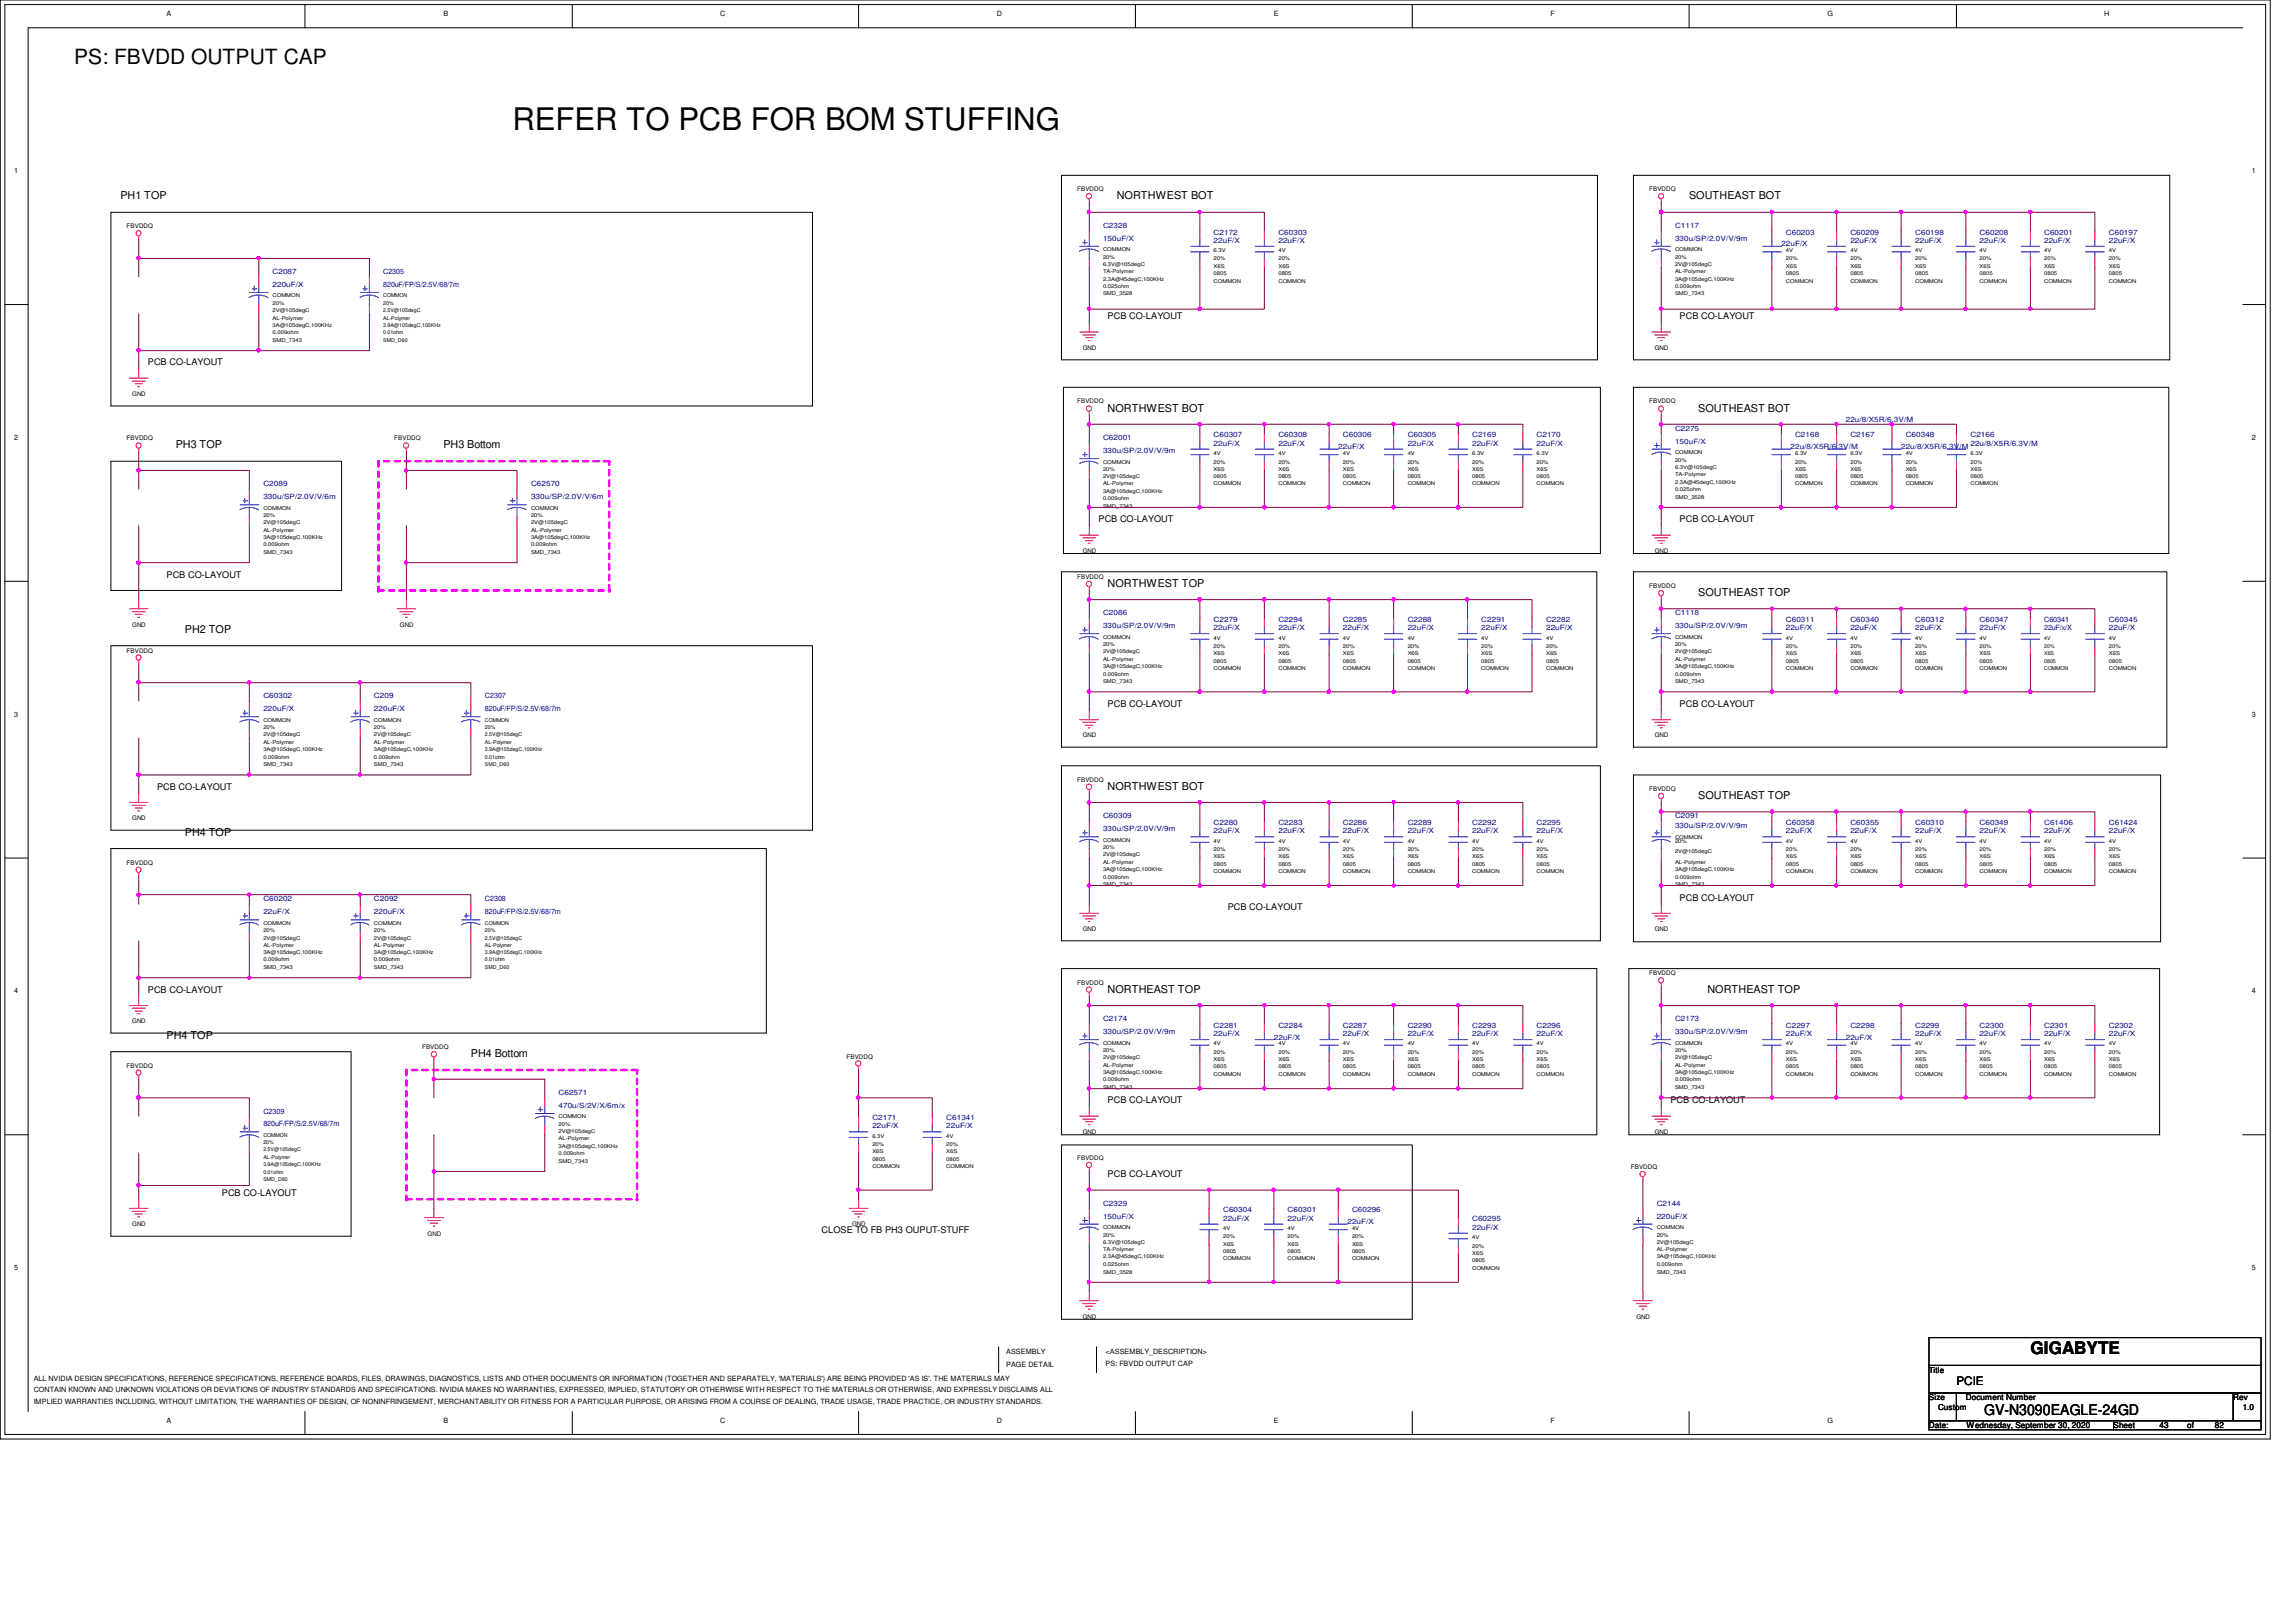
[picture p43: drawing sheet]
<svg xmlns="http://www.w3.org/2000/svg" width="297mm" height="210mm" viewBox="0 0 297 210" stroke-linecap="round" stroke-linejoin="round" font-family="sans-serif">
<defs><g id="words">
<text font-size="4" x="66.3" y="16.8">REFER TO PCB FOR BOM STUFFING</text>
<text font-size="2.7" x="9.6" y="8.3">PS: FBVDD OUTPUT CAP</text>
<text font-size="2.2" x="262.7" y="175.2">GIGABYTE</text>
<text font-size="1.9" x="256.7" y="183.1">GV-N3090EAGLE-24GD</text>
<text font-size="1.5" x="253.1" y="179.3">PCIE</text>
<g font-size="1.4">
<text x="15.6" y="25.8">PH1 TOP</text>
<text x="144.5" y="25.8">NORTHWEST BOT</text>
<text x="218.5" y="25.8">SOUTHEAST BOT</text>
<text x="143.3" y="53.3">NORTHWEST BOT</text>
<text x="219.7" y="53.3">SOUTHEAST BOT</text>
<text x="22.7" y="58">PH3 TOP</text>
<text x="57.4" y="58">PH3 Bottom</text>
<text x="143.3" y="75.9">NORTHWEST TOP</text>
<text x="219.7" y="77.1">SOUTHEAST TOP</text>
<text x="23.9" y="81.9">PH2 TOP</text>
<text x="143.3" y="102.2">NORTHWEST BOT</text>
<text x="219.7" y="103.4">SOUTHEAST TOP</text>
<text x="23.9" y="108.2">PH4 TOP</text>
<text x="143.3" y="128.4">NORTHEAST TOP</text>
<text x="220.9" y="128.4">NORTHEAST TOP</text>
<text x="21.5" y="134.4">PH4 TOP</text>
<text x="60.9" y="136.8">PH4 Bottom</text>
</g>
<g font-size="1.2">
<text x="143.3" y="41.3">PCB CO-LAYOUT</text>
<text x="217.3" y="41.3">PCB CO-LAYOUT</text>
<text x="19.1" y="47.3">PCB CO-LAYOUT</text>
<text x="142.1" y="67.6">PCB CO-LAYOUT</text>
<text x="217.3" y="67.6">PCB CO-LAYOUT</text>
<text x="21.5" y="74.8">PCB CO-LAYOUT</text>
<text x="143.3" y="91.5">PCB CO-LAYOUT</text>
<text x="217.3" y="91.5">PCB CO-LAYOUT</text>
<text x="20.3" y="102.2">PCB CO-LAYOUT</text>
<text x="158.8" y="117.7">PCB CO-LAYOUT</text>
<text x="217.3" y="116.5">PCB CO-LAYOUT</text>
<text x="19.1" y="128.5">PCB CO-LAYOUT</text>
<text x="143.3" y="142.8">PCB CO-LAYOUT</text>
<text x="216.1" y="142.8">PCB CO-LAYOUT</text>
<text x="28.7" y="154.7">PCB CO-LAYOUT</text>
<text x="143.3" y="152.4">PCB CO-LAYOUT</text>
<text x="106.3" y="159.5">CLOSE TO FB PH3 OUPUT-STUFF</text>
</g>
<g font-size="1.1">
<text x="249.6" y="177.7">Title</text>
<text x="249.6" y="181.2">Size</text>
<text x="249.6" y="184.8">Date:</text>
<text x="250.7" y="182.4">Custom</text>
<text x="254.3" y="181.2">Document Number</text>
<text x="254.4" y="184.8">Wednesday, September 30, 2020</text>
<text x="273.4" y="184.8">Sheet</text>
<text x="279.4" y="184.8">43</text>
<text x="283" y="184.8">of</text>
<text x="286.6" y="184.8">82</text>
<text x="288.9" y="181.2">Rev</text>
<text x="290.1" y="182.4">1.0</text>
</g>
<g font-size=".9">
<text x="21.5" y="2">A</text>
<text x="57.4" y="2">B</text>
<text x="93.2" y="2">C</text>
<text x="129" y="2">D</text>
<text x="164.8" y="2">E</text>
<text x="200.6" y="2">F</text>
<text x="236.4" y="2">G</text>
<text x="272.2" y="2">H</text>
<text x="1.8" y="22.4">1</text>
<text x="291.3" y="22.4">1</text>
<text x="1.8" y="56.9">2</text>
<text x="291.3" y="56.9">2</text>
<text x="1.8" y="92.8">3</text>
<text x="291.3" y="92.8">3</text>
<text x="1.8" y="128.6">4</text>
<text x="291.3" y="128.6">4</text>
<text x="1.8" y="164.4">5</text>
<text x="291.3" y="164.4">5</text>
<text x="4.4" y="178.7">ALL NVIDIA DESIGN SPECIFICATIONS, REFERENCE SPECIFICATIONS, REFERENCE BOARDS, FILES, DRAWINGS, DIAGNOSTICS, LISTS AND OTHER DOCUMENTS OR INFORMATION (TOGETHER AND SEPARATELY, 'MATERIALS') ARE BEING PROVIDED 'AS IS'. THE MATERIALS MAY</text>
<text x="130.2" y="177">PAGE DETAIL</text>
<text x="130.2" y="175.3">ASSEMBLY</text>
<text x="143" y="175.3">&lt;ASSEMBLY_DESCRIPTION&gt;</text>
<text x="143" y="176.8">PS: FBVDD OUTPUT CAP</text>
<text x="4.4" y="180.2">CONTAIN KNOWN AND UNKNOWN VIOLATIONS OR DEVIATIONS OF INDUSTRY STANDARDS AND SPECIFICATIONS. NVIDIA MAKES NO WARRANTIES, EXPRESSED, IMPLIED, STATUTORY OR OTHERWISE WITH RESPECT TO THE MATERIALS OR OTHERWISE, AND EXPRESSLY DISCLAIMS ALL</text>
<text x="4.4" y="181.7">IMPLIED WARRANTIES INCLUDING, WITHOUT LIMITATION, THE WARRANTIES OF DESIGN, OF NONINFRINGEMENT, MERCHANTABILITY OR FITNESS FOR A PARTICULAR PURPOSE, OR ARISING FROM A COURSE OF DEALING, TRADE USAGE, TRADE PRACTICE, OR INDUSTRY STANDARDS.</text>
<text x="21.5" y="184.1">A</text>
<text x="57.4" y="184.1">B</text>
<text x="93.2" y="184.1">C</text>
<text x="129" y="184.1">D</text>
<text x="164.8" y="184.1">E</text>
<text x="200.6" y="184.1">F</text>
<text x="236.4" y="184.1">G</text>
</g>
<g font-size=".9" fill="#00007f">
<text x="142.7" y="29.5">C2328</text>
<text x="216.7" y="29.5">C1117</text>
<text x="35.3" y="35.5">C2087</text>
<text x="49.6" y="35.5">C2305</text>
<text x="142.7" y="31.2">150uF/X</text>
<text x="157" y="30.4">C2172</text>
<text x="157" y="31.4">22uF/X</text>
<text x="165.4" y="30.4">C60303</text>
<text x="165.4" y="31.4">22uF/X</text>
<text x="216.7" y="31.2">330u/SP/2.0V/V/9m</text>
<text x="230.5" y="31.9">22uF/X</text>
<text x="231.1" y="30.4">C60203</text>
<text x="239.4" y="30.4">C60209</text>
<text x="239.4" y="31.4">22uF/X</text>
<text x="247.8" y="30.4">C60198</text>
<text x="247.8" y="31.4">22uF/X</text>
<text x="256.1" y="30.4">C60208</text>
<text x="256.1" y="31.4">22uF/X</text>
<text x="264.5" y="30.4">C60201</text>
<text x="264.5" y="31.4">22uF/X</text>
<text x="272.8" y="30.4">C60197</text>
<text x="272.8" y="31.4">22uF/X</text>
<text x="35.3" y="37.1">220uF/X</text>
<text x="49.6" y="37.1">820uF/FP/S/2.5V/68/7m</text>
<text x="142.7" y="56.9">C62001</text>
<text x="142.7" y="58.6">330u/SP/2.0V/V/9m</text>
<text x="157" y="56.6">C60307</text>
<text x="157" y="57.7">22uF/X</text>
<text x="165.4" y="56.6">C60308</text>
<text x="165.4" y="57.7">22uF/X</text>
<text x="173.1" y="58.2">22uF/X</text>
<text x="173.7" y="56.6">C60306</text>
<text x="182.1" y="56.6">C60305</text>
<text x="182.1" y="57.7">22uF/X</text>
<text x="190.5" y="56.6">C2169</text>
<text x="190.5" y="57.7">22uF/X</text>
<text x="198.8" y="56.6">C2170</text>
<text x="198.8" y="57.7">22uF/X</text>
<text x="216.7" y="55.8">C2275</text>
<text x="216.7" y="57.4">150uF/X</text>
<text x="231.6" y="58.2">22u/8/X5R/6.3V/M</text>
<text x="232.2" y="56.6">C2168</text>
<text x="238.8" y="54.6">22u/8/X5R/6.3V/M</text>
<text x="239.4" y="56.6">C2167</text>
<text x="246" y="58.2">22u/8/X5R/6.3V/M</text>
<text x="246.5" y="56.6">C60348</text>
<text x="254.9" y="56.6">C2166</text>
<text x="254.9" y="57.7">22u/8/X5R/6.3V/M</text>
<text x="34.1" y="62.9">C2089</text>
<text x="34.1" y="64.6">330u/SP/2.0V/V/6m</text>
<text x="68.7" y="62.9">C62570</text>
<text x="68.7" y="64.6">330u/SP/2.0V/V/6m</text>
<text x="142.7" y="79.6">C2086</text>
<text x="142.7" y="81.3">330u/SP/2.0V/V/9m</text>
<text x="157" y="80.5">C2279</text>
<text x="157" y="81.5">22uF/X</text>
<text x="165.4" y="80.5">C2294</text>
<text x="165.4" y="81.5">22uF/X</text>
<text x="173.7" y="80.5">C2285</text>
<text x="173.7" y="81.5">22uF/X</text>
<text x="182.1" y="80.5">C2288</text>
<text x="182.1" y="81.5">22uF/X</text>
<text x="191.6" y="80.5">C2291</text>
<text x="191.6" y="81.5">22uF/X</text>
<text x="200" y="80.5">C2282</text>
<text x="200" y="81.5">22uF/X</text>
<text x="216.7" y="79.6">C1118</text>
<text x="216.7" y="81.3">330u/SP/2.0V/V/9m</text>
<text x="231.1" y="80.5">C60311</text>
<text x="231.1" y="81.5">22uF/X</text>
<text x="239.4" y="80.5">C60340</text>
<text x="239.4" y="81.5">22uF/X</text>
<text x="247.8" y="80.5">C60312</text>
<text x="247.8" y="81.5">22uF/X</text>
<text x="256.1" y="80.5">C60347</text>
<text x="256.1" y="81.5">22uF/X</text>
<text x="264.5" y="80.5">C60341</text>
<text x="264.5" y="81.5">22uF/x/X</text>
<text x="272.8" y="80.5">C60345</text>
<text x="272.8" y="81.5">22uF/X</text>
<text x="34.1" y="90.4">C60302</text>
<text x="34.1" y="92">220uF/X</text>
<text x="48.4" y="90.4">C209</text>
<text x="48.4" y="92">220uF/X</text>
<text x="62.7" y="90.4">C2307</text>
<text x="62.7" y="92">820uF/FP/S/2.5V/68/7m</text>
<text x="142.7" y="105.9">C60309</text>
<text x="142.7" y="107.6">330u/SP/2.0V/V/9m</text>
<text x="157" y="106.7">C2280</text>
<text x="157" y="107.8">22uF/X</text>
<text x="165.4" y="106.7">C2283</text>
<text x="165.4" y="107.8">22uF/X</text>
<text x="173.7" y="106.7">C2286</text>
<text x="173.7" y="107.8">22uF/X</text>
<text x="182.1" y="106.7">C2289</text>
<text x="182.1" y="107.8">22uF/X</text>
<text x="190.5" y="106.7">C2292</text>
<text x="190.5" y="107.8">22uF/X</text>
<text x="198.8" y="106.7">C2295</text>
<text x="198.8" y="107.8">22uF/X</text>
<text x="216.7" y="105.9">C2091</text>
<text x="216.7" y="107.1">330u/SP/2.0V/V/9m</text>
<text x="231.1" y="106.7">C60358</text>
<text x="231.1" y="107.8">22uF/X</text>
<text x="239.4" y="106.7">C60355</text>
<text x="239.4" y="107.8">22uF/X</text>
<text x="247.8" y="106.7">C60310</text>
<text x="247.8" y="107.8">22uF/X</text>
<text x="256.1" y="106.7">C60349</text>
<text x="256.1" y="107.8">22uF/X</text>
<text x="264.5" y="106.7">C61406</text>
<text x="264.5" y="107.8">22uF/X</text>
<text x="272.8" y="106.7">C61424</text>
<text x="272.8" y="107.8">22uF/X</text>
<text x="34.1" y="116.6">C60202</text>
<text x="34.1" y="118.3">22uF/X</text>
<text x="48.4" y="116.6">C2092</text>
<text x="48.4" y="118.3">220uF/X</text>
<text x="62.7" y="116.6">C2308</text>
<text x="62.7" y="118.3">820uF/FP/S/2.5V/68/7m</text>
<text x="142.7" y="132.2">C2174</text>
<text x="142.7" y="133.8">330u/SP/2.0V/V/9m</text>
<text x="157" y="133">C2281</text>
<text x="157" y="134.1">22uF/X</text>
<text x="164.8" y="134.5">22uF/X</text>
<text x="165.4" y="133">C2284</text>
<text x="173.7" y="133">C2287</text>
<text x="173.7" y="134.1">22uF/X</text>
<text x="182.1" y="133">C2290</text>
<text x="182.1" y="134.1">22uF/X</text>
<text x="190.5" y="133">C2293</text>
<text x="190.5" y="134.1">22uF/X</text>
<text x="198.8" y="133">C2296</text>
<text x="198.8" y="134.1">22uF/X</text>
<text x="216.7" y="132.2">C2173</text>
<text x="216.7" y="133.8">330u/SP/2.0V/V/9m</text>
<text x="231.1" y="133">C2297</text>
<text x="231.1" y="134.1">22uF/X</text>
<text x="238.8" y="134.5">22uF/X</text>
<text x="239.4" y="133">C2298</text>
<text x="247.8" y="133">C2299</text>
<text x="247.8" y="134.1">22uF/X</text>
<text x="256.1" y="133">C2300</text>
<text x="256.1" y="134.1">22uF/X</text>
<text x="264.5" y="133">C2301</text>
<text x="264.5" y="134.1">22uF/X</text>
<text x="272.8" y="133">C2302</text>
<text x="272.8" y="134.1">22uF/X</text>
<text x="72.3" y="141.7">C62571</text>
<text x="72.3" y="143.4">470u/S/2V/X/6m/x</text>
<text x="34.1" y="144.1">C2309</text>
<text x="34.1" y="145.8">820uF/FP/S/2.5V/68/7m</text>
<text x="112.9" y="144.9">C2171</text>
<text x="112.9" y="146">22uF/X</text>
<text x="122.4" y="144.9">C61341</text>
<text x="122.4" y="146">22uF/X</text>
<text x="142.7" y="156">C2329</text>
<text x="142.7" y="157.7">150uF/X</text>
<text x="158.2" y="156.9">C60304</text>
<text x="158.2" y="157.9">22uF/X</text>
<text x="166.6" y="156.9">C60301</text>
<text x="166.6" y="157.9">22uF/X</text>
<text x="174.3" y="158.4">22uF/X</text>
<text x="174.9" y="156.9">C60296</text>
<text x="190.5" y="158.1">C60295</text>
<text x="190.5" y="159.1">22uF/X</text>
<text x="214.3" y="156">C2144</text>
<text x="214.3" y="157.7">220uF/X</text>
</g>
<g font-size=".8">
<text x="16.4" y="29.5">FBVDDQ</text>
<text x="139.4" y="24.8">FBVDDQ</text>
<text x="213.4" y="24.8">FBVDDQ</text>
<text x="140.1" y="45.3">GND</text>
<text x="214.1" y="45.3">GND</text>
<text x="17.1" y="51.3">GND</text>
<text x="139.4" y="52.2">FBVDDQ</text>
<text x="213.4" y="52.2">FBVDDQ</text>
<text x="16.4" y="57">FBVDDQ</text>
<text x="51" y="57">FBVDDQ</text>
<text x="140.1" y="71.5">GND</text>
<text x="214.1" y="71.5">GND</text>
<text x="139.4" y="74.9">FBVDDQ</text>
<text x="213.4" y="76.1">FBVDDQ</text>
<text x="17.1" y="81.1">GND</text>
<text x="51.7" y="81.1">GND</text>
<text x="16.4" y="84.5">FBVDDQ</text>
<text x="140.1" y="95.4">GND</text>
<text x="214.1" y="95.4">GND</text>
<text x="139.4" y="101.2">FBVDDQ</text>
<text x="17.1" y="106.2">GND</text>
<text x="213.4" y="102.4">FBVDDQ</text>
<text x="16.4" y="111.9">FBVDDQ</text>
<text x="140.1" y="120.5">GND</text>
<text x="214.1" y="120.5">GND</text>
<text x="139.4" y="127.4">FBVDDQ</text>
<text x="213.4" y="126.2">FBVDDQ</text>
<text x="17.1" y="132.4">GND</text>
<text x="54.6" y="135.8">FBVDDQ</text>
<text x="109.5" y="137">FBVDDQ</text>
<text x="16.4" y="138.2">FBVDDQ</text>
<text x="140.1" y="146.8">GND</text>
<text x="214.1" y="146.8">GND</text>
<text x="139.4" y="150.1">FBVDDQ</text>
<text x="211" y="151.3">FBVDDQ</text>
<text x="17.1" y="158.7">GND</text>
<text x="55.3" y="159.9">GND</text>
<text x="110.2" y="158.7">GND</text>
<text x="140.1" y="170.6">GND</text>
<text x="211.7" y="170.6">GND</text>
</g>
<g font-size=".7">
<text x="142.7" y="34.4">6.3V@105degC</text>
<text x="142.7" y="33.5">20%</text>
<text x="142.7" y="35.4">TA-Polymer</text>
<text x="142.7" y="32.5">COMMON</text>
<text x="157" y="32.6">6.3V</text>
<text x="157" y="35.6">0805</text>
<text x="157" y="33.7">20%</text>
<text x="157" y="34.7">X6S</text>
<text x="165.4" y="35.6">0805</text>
<text x="165.4" y="34.7">X6S</text>
<text x="165.4" y="32.6">4V</text>
<text x="165.4" y="33.7">20%</text>
<text x="216.7" y="34.4">2V@105degC</text>
<text x="216.7" y="32.5">COMMON</text>
<text x="216.7" y="33.5">20%</text>
<text x="216.7" y="35.4">AL-Polymer</text>
<text x="231.1" y="33.7">20%</text>
<text x="231.1" y="35.6">0805</text>
<text x="231.1" y="32.6">4V</text>
<text x="231.1" y="34.7">X6S</text>
<text x="239.4" y="32.6">4V</text>
<text x="239.4" y="35.6">0805</text>
<text x="239.4" y="34.7">X6S</text>
<text x="239.4" y="33.7">20%</text>
<text x="247.8" y="34.7">X6S</text>
<text x="247.8" y="35.6">0805</text>
<text x="247.8" y="32.6">4V</text>
<text x="247.8" y="33.7">20%</text>
<text x="256.1" y="32.6">4V</text>
<text x="256.1" y="35.6">0805</text>
<text x="256.1" y="34.7">X6S</text>
<text x="256.1" y="33.7">20%</text>
<text x="264.5" y="33.7">20%</text>
<text x="264.5" y="35.6">0805</text>
<text x="264.5" y="34.7">X6S</text>
<text x="264.5" y="32.6">4V</text>
<text x="272.8" y="34.7">X6S</text>
<text x="272.8" y="33.7">20%</text>
<text x="272.8" y="32.6">4V</text>
<text x="272.8" y="35.6">0805</text>
<text x="35.3" y="41.4">AL-Polymer</text>
<text x="35.3" y="40.4">2V@105degC</text>
<text x="35.3" y="39.5">20%</text>
<text x="35.3" y="38.5">COMMON</text>
<text x="49.6" y="38.5">COMMON</text>
<text x="49.6" y="41.4">AL-Polymer</text>
<text x="49.6" y="40.4">2.5V@105degC</text>
<text x="49.6" y="39.5">20%</text>
<text x="142.7" y="36.3">2.3A@45degC,100KHz</text>
<text x="142.7" y="37.3">0.025ohm</text>
<text x="142.7" y="38.2">SMD_3528</text>
<text x="157" y="36.6">COMMON</text>
<text x="165.4" y="36.6">COMMON</text>
<text x="216.7" y="38.2">SMD_7343</text>
<text x="216.7" y="37.3">0.009ohm</text>
<text x="216.7" y="36.3">3A@105degC,100KHz</text>
<text x="231.1" y="36.6">COMMON</text>
<text x="239.4" y="36.6">COMMON</text>
<text x="247.8" y="36.6">COMMON</text>
<text x="256.1" y="36.6">COMMON</text>
<text x="264.5" y="36.6">COMMON</text>
<text x="272.8" y="36.6">COMMON</text>
<text x="35.3" y="44.2">SMD_7343</text>
<text x="35.3" y="43.3">0.009ohm</text>
<text x="35.3" y="42.3">3A@105degC,100KHz</text>
<text x="49.6" y="42.3">3.9A@105degC,100KHz</text>
<text x="49.6" y="43.3">0.01ohm</text>
<text x="49.6" y="44.2">SMD_D60</text>
<text x="142.7" y="60">COMMON</text>
<text x="157" y="58.9">4V</text>
<text x="157" y="60">20%</text>
<text x="165.4" y="58.9">4V</text>
<text x="165.4" y="60">20%</text>
<text x="173.7" y="58.9">4V</text>
<text x="173.7" y="60">20%</text>
<text x="182.1" y="58.9">4V</text>
<text x="182.1" y="60">20%</text>
<text x="190.5" y="58.9">6.3V</text>
<text x="190.5" y="60">20%</text>
<text x="198.8" y="58.9">6.3V</text>
<text x="198.8" y="60">20%</text>
<text x="216.7" y="59.7">20%</text>
<text x="216.7" y="58.8">COMMON</text>
<text x="232.2" y="58.9">6.3V</text>
<text x="232.2" y="60">20%</text>
<text x="239.4" y="58.9">6.3V</text>
<text x="239.4" y="60">20%</text>
<text x="246.5" y="60">20%</text>
<text x="246.5" y="58.9">4V</text>
<text x="254.9" y="60">20%</text>
<text x="254.9" y="58.9">6.3V</text>
<text x="34.1" y="66">COMMON</text>
<text x="68.7" y="66">COMMON</text>
<text x="142.7" y="63.8">3A@105degC,100KHz</text>
<text x="142.7" y="60.9">20%</text>
<text x="142.7" y="65.7">SMD_7343</text>
<text x="142.7" y="61.9">2V@105degC</text>
<text x="142.7" y="64.7">0.009ohm</text>
<text x="142.7" y="62.8">AL-Polymer</text>
<text x="157" y="62.8">COMMON</text>
<text x="157" y="61.9">0805</text>
<text x="157" y="60.9">X6S</text>
<text x="165.4" y="62.8">COMMON</text>
<text x="165.4" y="60.9">X6S</text>
<text x="165.4" y="61.9">0805</text>
<text x="173.7" y="60.9">X6S</text>
<text x="173.7" y="61.9">0805</text>
<text x="173.7" y="62.8">COMMON</text>
<text x="182.1" y="62.8">COMMON</text>
<text x="182.1" y="61.9">0805</text>
<text x="182.1" y="60.9">X6S</text>
<text x="190.5" y="60.9">X6S</text>
<text x="190.5" y="61.9">0805</text>
<text x="190.5" y="62.8">COMMON</text>
<text x="198.8" y="62.8">COMMON</text>
<text x="198.8" y="61.9">0805</text>
<text x="198.8" y="60.9">X6S</text>
<text x="216.7" y="60.7">6.3V@105degC</text>
<text x="216.7" y="64.5">SMD_3528</text>
<text x="216.7" y="62.6">2.3A@45degC,100KHz</text>
<text x="216.7" y="61.6">TA-Polymer</text>
<text x="216.7" y="63.5">0.025ohm</text>
<text x="232.2" y="62.8">COMMON</text>
<text x="232.2" y="60.9">X6S</text>
<text x="232.2" y="61.9">0805</text>
<text x="239.4" y="62.8">COMMON</text>
<text x="239.4" y="61.9">0805</text>
<text x="239.4" y="60.9">X6S</text>
<text x="246.5" y="62.8">COMMON</text>
<text x="246.5" y="61.9">0805</text>
<text x="246.5" y="60.9">X6S</text>
<text x="254.9" y="61.9">0805</text>
<text x="254.9" y="60.9">X6S</text>
<text x="254.9" y="62.8">COMMON</text>
<text x="34.1" y="69.8">3A@105degC,100KHz</text>
<text x="34.1" y="67.9">2V@105degC</text>
<text x="34.1" y="66.9">20%</text>
<text x="34.1" y="68.8">AL-Polymer</text>
<text x="34.1" y="71.7">SMD_7343</text>
<text x="34.1" y="70.7">0.009ohm</text>
<text x="68.7" y="69.8">3A@105degC,100KHz</text>
<text x="68.7" y="67.9">2V@105degC</text>
<text x="68.7" y="66.9">20%</text>
<text x="68.7" y="68.8">AL-Polymer</text>
<text x="68.7" y="71.7">SMD_7343</text>
<text x="68.7" y="70.7">0.009ohm</text>
<text x="142.7" y="82.6">COMMON</text>
<text x="142.7" y="83.6">20%</text>
<text x="157" y="82.8">4V</text>
<text x="157" y="83.9">20%</text>
<text x="165.4" y="83.9">20%</text>
<text x="165.4" y="82.8">4V</text>
<text x="173.7" y="82.8">4V</text>
<text x="173.7" y="83.9">20%</text>
<text x="182.1" y="83.9">20%</text>
<text x="182.1" y="82.8">4V</text>
<text x="191.6" y="82.8">4V</text>
<text x="191.6" y="83.9">20%</text>
<text x="200" y="82.8">4V</text>
<text x="200" y="83.9">20%</text>
<text x="216.7" y="83.6">20%</text>
<text x="216.7" y="82.6">COMMON</text>
<text x="231.1" y="82.8">4V</text>
<text x="231.1" y="83.9">20%</text>
<text x="239.4" y="83.9">20%</text>
<text x="239.4" y="82.8">4V</text>
<text x="247.8" y="83.9">20%</text>
<text x="247.8" y="82.8">4V</text>
<text x="256.1" y="83.9">20%</text>
<text x="256.1" y="82.8">4V</text>
<text x="264.5" y="82.8">4V</text>
<text x="264.5" y="83.9">20%</text>
<text x="272.8" y="83.9">20%</text>
<text x="272.8" y="82.8">4V</text>
<text x="142.7" y="84.5">2V@105degC</text>
<text x="142.7" y="85.5">AL-Polymer</text>
<text x="142.7" y="87.4">0.009ohm</text>
<text x="142.7" y="86.5">3A@105degC,100KHz</text>
<text x="142.7" y="88.4">SMD_7343</text>
<text x="157" y="85.8">0805</text>
<text x="157" y="84.8">X6S</text>
<text x="157" y="86.7">COMMON</text>
<text x="165.4" y="86.7">COMMON</text>
<text x="165.4" y="84.8">X6S</text>
<text x="165.4" y="85.8">0805</text>
<text x="173.7" y="85.8">0805</text>
<text x="173.7" y="84.8">X6S</text>
<text x="173.7" y="86.7">COMMON</text>
<text x="182.1" y="86.7">COMMON</text>
<text x="182.1" y="85.8">0805</text>
<text x="182.1" y="84.8">X6S</text>
<text x="191.6" y="85.8">0805</text>
<text x="191.6" y="84.8">X6S</text>
<text x="191.6" y="86.7">COMMON</text>
<text x="200" y="84.8">X6S</text>
<text x="200" y="85.8">0805</text>
<text x="200" y="86.7">COMMON</text>
<text x="216.7" y="84.5">2V@105degC</text>
<text x="216.7" y="87.4">0.009ohm</text>
<text x="216.7" y="86.5">3A@105degC,100KHz</text>
<text x="216.7" y="85.5">AL-Polymer</text>
<text x="216.7" y="88.4">SMD_7343</text>
<text x="231.1" y="86.7">COMMON</text>
<text x="231.1" y="84.8">X6S</text>
<text x="231.1" y="85.8">0805</text>
<text x="239.4" y="86.7">COMMON</text>
<text x="239.4" y="85.8">0805</text>
<text x="239.4" y="84.8">X6S</text>
<text x="247.8" y="86.7">COMMON</text>
<text x="247.8" y="85.8">0805</text>
<text x="247.8" y="84.8">X6S</text>
<text x="256.1" y="85.8">0805</text>
<text x="256.1" y="84.8">X6S</text>
<text x="256.1" y="86.7">COMMON</text>
<text x="264.5" y="84.8">X6S</text>
<text x="264.5" y="85.8">0805</text>
<text x="264.5" y="86.7">COMMON</text>
<text x="272.8" y="86.7">COMMON</text>
<text x="272.8" y="84.8">X6S</text>
<text x="272.8" y="85.8">0805</text>
<text x="34.1" y="95.3">2V@105degC</text>
<text x="34.1" y="94.4">20%</text>
<text x="34.1" y="93.4">COMMON</text>
<text x="48.4" y="95.3">2V@105degC</text>
<text x="48.4" y="93.4">COMMON</text>
<text x="48.4" y="94.4">20%</text>
<text x="62.7" y="95.3">2.5V@105degC</text>
<text x="62.7" y="94.4">20%</text>
<text x="62.7" y="93.4">COMMON</text>
<text x="34.1" y="97.2">3A@105degC,100KHz</text>
<text x="34.1" y="98.2">0.009ohm</text>
<text x="34.1" y="99.1">SMD_7343</text>
<text x="34.1" y="96.3">AL-Polymer</text>
<text x="48.4" y="98.2">0.009ohm</text>
<text x="48.4" y="96.3">AL-Polymer</text>
<text x="48.4" y="97.2">3A@105degC,100KHz</text>
<text x="48.4" y="99.1">SMD_7343</text>
<text x="62.7" y="96.3">AL-Polymer</text>
<text x="62.7" y="97.2">3.9A@105degC,100KHz</text>
<text x="62.7" y="98.2">0.01ohm</text>
<text x="62.7" y="99.1">SMD_D60</text>
<text x="142.7" y="111.8">AL-Polymer</text>
<text x="142.7" y="112.7">3A@105degC,100KHz</text>
<text x="142.7" y="113.7">0.009ohm</text>
<text x="142.7" y="110.8">2V@105degC</text>
<text x="142.7" y="108.9">COMMON</text>
<text x="142.7" y="109.9">20%</text>
<text x="157" y="109.1">4V</text>
<text x="157" y="113">COMMON</text>
<text x="157" y="112">0805</text>
<text x="157" y="111.1">X6S</text>
<text x="157" y="110.1">20%</text>
<text x="165.4" y="109.1">4V</text>
<text x="165.4" y="110.1">20%</text>
<text x="165.4" y="111.1">X6S</text>
<text x="165.4" y="113">COMMON</text>
<text x="165.4" y="112">0805</text>
<text x="173.7" y="109.1">4V</text>
<text x="173.7" y="111.1">X6S</text>
<text x="173.7" y="110.1">20%</text>
<text x="173.7" y="112">0805</text>
<text x="173.7" y="113">COMMON</text>
<text x="182.1" y="110.1">20%</text>
<text x="182.1" y="111.1">X6S</text>
<text x="182.1" y="109.1">4V</text>
<text x="182.1" y="112">0805</text>
<text x="182.1" y="113">COMMON</text>
<text x="190.5" y="113">COMMON</text>
<text x="190.5" y="110.1">20%</text>
<text x="190.5" y="109.1">4V</text>
<text x="190.5" y="111.1">X6S</text>
<text x="190.5" y="112">0805</text>
<text x="198.8" y="109.1">4V</text>
<text x="198.8" y="110.1">20%</text>
<text x="198.8" y="113">COMMON</text>
<text x="198.8" y="112">0805</text>
<text x="198.8" y="111.1">X6S</text>
<text x="216.7" y="112.7">3A@105degC,100KHz</text>
<text x="216.7" y="108.5">COMMON</text>
<text x="216.7" y="110.4">2V@105degC</text>
<text x="216.7" y="113.7">0.009ohm</text>
<text x="216.7" y="109.1">20%</text>
<text x="216.7" y="111.8">AL-Polymer</text>
<text x="231.1" y="111.1">X6S</text>
<text x="231.1" y="113">COMMON</text>
<text x="231.1" y="112">0805</text>
<text x="231.1" y="110.1">20%</text>
<text x="231.1" y="109.1">4V</text>
<text x="239.4" y="113">COMMON</text>
<text x="239.4" y="112">0805</text>
<text x="239.4" y="111.1">X6S</text>
<text x="239.4" y="109.1">4V</text>
<text x="239.4" y="110.1">20%</text>
<text x="247.8" y="109.1">4V</text>
<text x="247.8" y="112">0805</text>
<text x="247.8" y="111.1">X6S</text>
<text x="247.8" y="110.1">20%</text>
<text x="247.8" y="113">COMMON</text>
<text x="256.1" y="109.1">4V</text>
<text x="256.1" y="112">0805</text>
<text x="256.1" y="113">COMMON</text>
<text x="256.1" y="110.1">20%</text>
<text x="256.1" y="111.1">X6S</text>
<text x="264.5" y="112">0805</text>
<text x="264.5" y="109.1">4V</text>
<text x="264.5" y="111.1">X6S</text>
<text x="264.5" y="113">COMMON</text>
<text x="264.5" y="110.1">20%</text>
<text x="272.8" y="113">COMMON</text>
<text x="272.8" y="111.1">X6S</text>
<text x="272.8" y="112">0805</text>
<text x="272.8" y="110.1">20%</text>
<text x="272.8" y="109.1">4V</text>
<text x="34.1" y="119.7">COMMON</text>
<text x="48.4" y="119.7">COMMON</text>
<text x="62.7" y="119.7">COMMON</text>
<text x="142.7" y="114.6">SMD_7343</text>
<text x="216.7" y="114.6">SMD_7343</text>
<text x="34.1" y="123.5">3A@105degC,100KHz</text>
<text x="34.1" y="120.6">20%</text>
<text x="34.1" y="122.5">AL-Polymer</text>
<text x="34.1" y="124.4">0.009ohm</text>
<text x="34.1" y="125.4">SMD_7343</text>
<text x="34.1" y="121.6">2V@105degC</text>
<text x="48.4" y="123.5">3A@105degC,100KHz</text>
<text x="48.4" y="125.4">SMD_7343</text>
<text x="48.4" y="122.5">AL-Polymer</text>
<text x="48.4" y="121.6">2V@105degC</text>
<text x="48.4" y="124.4">0.009ohm</text>
<text x="48.4" y="120.6">20%</text>
<text x="62.7" y="123.5">3.9A@105degC,100KHz</text>
<text x="62.7" y="122.5">AL-Polymer</text>
<text x="62.7" y="121.6">2.5V@105degC</text>
<text x="62.7" y="120.6">20%</text>
<text x="62.7" y="124.4">0.01ohm</text>
<text x="62.7" y="125.4">SMD_D60</text>
<text x="142.7" y="137.1">2V@105degC</text>
<text x="142.7" y="136.1">20%</text>
<text x="142.7" y="135.2">COMMON</text>
<text x="157" y="137.3">X6S</text>
<text x="157" y="135.3">4V</text>
<text x="157" y="136.4">20%</text>
<text x="165.4" y="135.3">4V</text>
<text x="165.4" y="136.4">20%</text>
<text x="165.4" y="137.3">X6S</text>
<text x="173.7" y="137.3">X6S</text>
<text x="173.7" y="136.4">20%</text>
<text x="173.7" y="135.3">4V</text>
<text x="182.1" y="136.4">20%</text>
<text x="182.1" y="135.3">4V</text>
<text x="182.1" y="137.3">X6S</text>
<text x="190.5" y="136.4">20%</text>
<text x="190.5" y="135.3">4V</text>
<text x="190.5" y="137.3">X6S</text>
<text x="198.8" y="137.3">X6S</text>
<text x="198.8" y="136.4">20%</text>
<text x="198.8" y="135.3">4V</text>
<text x="216.7" y="135.2">COMMON</text>
<text x="216.7" y="136.1">20%</text>
<text x="216.7" y="137.1">2V@105degC</text>
<text x="231.1" y="137.3">X6S</text>
<text x="231.1" y="136.4">20%</text>
<text x="231.1" y="135.3">4V</text>
<text x="239.4" y="137.3">X6S</text>
<text x="239.4" y="136.4">20%</text>
<text x="239.4" y="135.3">4V</text>
<text x="247.8" y="136.4">20%</text>
<text x="247.8" y="135.3">4V</text>
<text x="247.8" y="137.3">X6S</text>
<text x="256.1" y="135.3">4V</text>
<text x="256.1" y="136.4">20%</text>
<text x="256.1" y="137.3">X6S</text>
<text x="264.5" y="137.3">X6S</text>
<text x="264.5" y="136.4">20%</text>
<text x="264.5" y="135.3">4V</text>
<text x="272.8" y="135.3">4V</text>
<text x="272.8" y="137.3">X6S</text>
<text x="272.8" y="136.4">20%</text>
<text x="142.7" y="138">AL-Polymer</text>
<text x="142.7" y="139">3A@105degC,100KHz</text>
<text x="142.7" y="140.9">SMD_7343</text>
<text x="142.7" y="140">0.009ohm</text>
<text x="157" y="139.2">COMMON</text>
<text x="157" y="138.3">0805</text>
<text x="165.4" y="138.3">0805</text>
<text x="165.4" y="139.2">COMMON</text>
<text x="173.7" y="138.3">0805</text>
<text x="173.7" y="139.2">COMMON</text>
<text x="182.1" y="138.3">0805</text>
<text x="182.1" y="139.2">COMMON</text>
<text x="190.5" y="139.2">COMMON</text>
<text x="190.5" y="138.3">0805</text>
<text x="198.8" y="138.3">0805</text>
<text x="198.8" y="139.2">COMMON</text>
<text x="216.7" y="140.9">SMD_7343</text>
<text x="216.7" y="140">0.009ohm</text>
<text x="216.7" y="138">AL-Polymer</text>
<text x="216.7" y="139">3A@105degC,100KHz</text>
<text x="231.1" y="138.3">0805</text>
<text x="231.1" y="139.2">COMMON</text>
<text x="239.4" y="138.3">0805</text>
<text x="239.4" y="139.2">COMMON</text>
<text x="247.8" y="138.3">0805</text>
<text x="247.8" y="139.2">COMMON</text>
<text x="256.1" y="138.3">0805</text>
<text x="256.1" y="139.2">COMMON</text>
<text x="264.5" y="138.3">0805</text>
<text x="264.5" y="139.2">COMMON</text>
<text x="272.8" y="138.3">0805</text>
<text x="272.8" y="139.2">COMMON</text>
<text x="34.1" y="150">AL-Polymer</text>
<text x="34.1" y="149">2.5V@105degC</text>
<text x="34.1" y="148.1">20%</text>
<text x="34.1" y="147.1">COMMON</text>
<text x="72.3" y="148.5">3A@105degC,100KHz</text>
<text x="72.3" y="146.6">2V@105degC</text>
<text x="72.3" y="145.7">20%</text>
<text x="72.3" y="147.6">AL-Polymer</text>
<text x="72.3" y="149.5">0.009ohm</text>
<text x="72.3" y="144.7">COMMON</text>
<text x="112.9" y="149.3">X6S</text>
<text x="112.9" y="148.3">20%</text>
<text x="112.9" y="147.2">6.3V</text>
<text x="122.4" y="149.3">X6S</text>
<text x="122.4" y="147.2">4V</text>
<text x="122.4" y="148.3">20%</text>
<text x="34.1" y="150.9">3.9A@105degC,100KHz</text>
<text x="34.1" y="151.9">0.01ohm</text>
<text x="34.1" y="152.9">SMD_D60</text>
<text x="72.3" y="150.5">SMD_7343</text>
<text x="112.9" y="150.2">0805</text>
<text x="112.9" y="151.2">COMMON</text>
<text x="122.4" y="151.2">COMMON</text>
<text x="122.4" y="150.2">0805</text>
<text x="142.7" y="161.9">TA-Polymer</text>
<text x="142.7" y="161">6.3V@105degC</text>
<text x="142.7" y="159">COMMON</text>
<text x="142.7" y="160">20%</text>
<text x="158.2" y="159.2">4V</text>
<text x="158.2" y="160.2">20%</text>
<text x="158.2" y="161.2">X6S</text>
<text x="166.6" y="159.2">4V</text>
<text x="166.6" y="160.2">20%</text>
<text x="166.6" y="161.2">X6S</text>
<text x="174.9" y="161.2">X6S</text>
<text x="174.9" y="160.2">20%</text>
<text x="174.9" y="159.2">4V</text>
<text x="190.5" y="161.5">20%</text>
<text x="190.5" y="160.4">4V</text>
<text x="214.3" y="159">COMMON</text>
<text x="214.3" y="160">20%</text>
<text x="214.3" y="161">2V@105degC</text>
<text x="214.3" y="161.9">AL-Polymer</text>
<text x="142.7" y="162.9">2.3A@45degC,100KHz</text>
<text x="142.7" y="163.8">0.025ohm</text>
<text x="142.7" y="164.8">SMD_3528</text>
<text x="158.2" y="163.1">COMMON</text>
<text x="158.2" y="162.1">0805</text>
<text x="166.6" y="163.1">COMMON</text>
<text x="166.6" y="162.1">0805</text>
<text x="174.9" y="162.1">0805</text>
<text x="174.9" y="163.1">COMMON</text>
<text x="190.5" y="164.3">COMMON</text>
<text x="190.5" y="162.4">X6S</text>
<text x="190.5" y="163.4">0805</text>
<text x="214.3" y="162.9">3A@105degC,100KHz</text>
<text x="214.3" y="163.8">0.009ohm</text>
<text x="214.3" y="164.8">SMD_7343</text>
</g>
</g></defs>
<g fill="none" stroke="#000" stroke-width=".13">
<path d="M0 0h293.7v186.2h-293.7zM.6 .6h292.5v185h-292.5zM39.5 .6v3M74 .6v3M111.1 .6v3M146.9 .6v3M182.7 .6v3M218.5 .6v3M253.1 .6v3M290.1 3.6h-286.5v179.1M.6 39.4h3M14.3 27.5h90.8v25h-90.8z"/>
<path d="M137.3 22.7h69.4v23.9h-69.4zM211.3 22.7h69.4v23.9h-69.4zM290.1 39.4h3M14.3 59.7h29.9v16.7h-29.9zM137.6 50.1h69.4v21.5h-69.4zM211.3 50.1h69.3v21.5h-69.3zM.6 75.2h3M137.3 74h69.3v22.7h-69.3zM211.3 74h69v22.7h-69zM290.1 75.2h3M14.3 83.6h90.8v23.8h-90.8zM137.3 99.1h69.7v22.7h-69.7z"/>
<path d="M.6 111h3M14.3 109.8h84.8v23.9h-84.8zM211.3 100.3h68.2v21.6h-68.2zM290.1 111h3M14.3 136.1h31.1v23.9h-31.1zM137.3 125.3h69.3v21.6h-69.3zM210.7 125.3h68.7v21.6h-68.7zM.6 146.9h3M137.3 148.2h45.4v22.5h-45.4zM290.1 146.9h3M129.2 174.3v3.3M141.9 174.3v3.3"/>
<path d="M39.5 182.7v2.9M74 182.7v2.9M111.1 182.7v2.9M146.9 182.7v2.9M182.7 182.7v2.9M218.5 182.7v2.9"/>
</g>
<path d="M49 59.7v16.7" fill="none" stroke="#f0f" stroke-width=".34" stroke-dasharray=".7 .7"/>
<circle cx="49" cy="76.4" r=".17" fill="#f0f" stroke-dasharray=".7 .7"/>
<path d="M78.8 59.7h-29.8" fill="none" stroke="#f0f" stroke-width=".34" stroke-dasharray=".7 .7"/>
<circle cx="49" cy="59.7" r=".17" fill="#f0f" stroke-dasharray=".7 .7"/>
<path d="M78.8 76.4v-16.7" fill="none" stroke="#f0f" stroke-width=".34" stroke-dasharray=".7 .7"/>
<circle cx="78.8" cy="59.7" r=".17" fill="#f0f" stroke-dasharray=".7 .7"/>
<path d="M49 76.4h29.8" fill="none" stroke="#f0f" stroke-width=".34" stroke-dasharray=".7 .7"/>
<circle cx="78.8" cy="76.4" r=".17" fill="#f0f" stroke-dasharray=".7 .7"/>
<path d="M52.6 138.5v16.7" fill="none" stroke="#f0f" stroke-width=".34" stroke-dasharray=".7 .7"/>
<circle cx="52.6" cy="155.2" r=".17" fill="#f0f" stroke-dasharray=".7 .7"/>
<path d="M82.4 138.5h-29.8" fill="none" stroke="#f0f" stroke-width=".34" stroke-dasharray=".7 .7"/>
<circle cx="52.6" cy="138.5" r=".17" fill="#f0f" stroke-dasharray=".7 .7"/>
<path d="M82.4 155.2v-16.7" fill="none" stroke="#f0f" stroke-width=".34" stroke-dasharray=".7 .7"/>
<circle cx="82.4" cy="138.5" r=".17" fill="#f0f" stroke-dasharray=".7 .7"/>
<path d="M52.6 155.2h29.8" fill="none" stroke="#f0f" stroke-width=".34" stroke-dasharray=".7 .7"/>
<circle cx="82.4" cy="155.2" r=".17" fill="#f0f" stroke-dasharray=".7 .7"/>
<g fill="none" stroke="#f00" stroke-width=".13">
<path d="M17.9 30.6v.4M33.5 35.8v1.2M33.5 39.4v1.2M47.8 35.8v1.2M47.8 39.4v1.2M140.9 25.8v.4M140.9 29.8v1.2M140.9 33.4v1.2M155.2 29.8v1.2M155.2 33.4v1.2M163.6 29.8v1.2M163.6 33.4v1.2"/>
<path d="M214.9 25.8v.4M214.9 29.8v1.2M214.9 33.4v1.2M229.2 29.8v1.2M229.2 33.4v1.2M237.6 29.8v1.2M237.6 33.4v1.2M246 29.8v1.2M246 33.4v1.2M254.3 29.8v1.2M254.3 33.4v1.2M262.7 29.8v1.2"/>
<path d="M262.7 33.4v1.2M271 29.8v1.2M271 33.4v1.2M16.8 48.9h2.3M17.1 49.3h1.7M17.5 49.7h.9M17.8 50h.3M17.9 58v.5M17.9 47.8v1.1M52.6 58v.5M139.7 43h2.4M140.1 43.3h1.6"/>
<path d="M140.4 43.7h1M140.8 44.1h.2M140.9 53.3v.4M140.9 41.8v1.2M140.9 57.3v1.2M155.2 56.1v1.2M155.2 59.7v1.2M163.6 56.1v1.2M163.6 59.7v1.2M172 56.1v1.2M172 59.7v1.2M180.3 56.1v1.2"/>
<path d="M180.3 59.7v1.2M188.7 56.1v1.2M188.7 59.7v1.2M197 56.1v1.2M197 59.7v1.2M213.7 43h2.4M214.1 43.3h1.7M214.5 43.7h.9M214.8 44.1h.2M214.9 53.3v.4M214.9 41.8v1.2M214.9 56.1v1.2"/>
<path d="M214.9 59.7v1.2M230.5 56.1v1.2M230.5 59.7v1.2M237.6 56.1v1.2M237.6 59.7v1.2M244.8 56.1v1.2M244.8 59.7v1.2M253.1 56.1v1.2M253.1 59.7v1.2M16.8 78.8h2.3M17.1 79.2h1.7M17.5 79.5h.9"/>
<path d="M17.8 79.9h.3M17.9 77.6v1.2M32.3 63.3v1.2M32.3 66.8v1.2M51.4 78.8h2.4M51.7 79.2h1.7M52.1 79.5h.9M52.4 79.9h.3M52.6 77.6v1.2M66.9 63.3v1.2M66.9 66.8v1.2M139.7 69.3h2.4"/>
<path d="M140.1 69.6h1.6M140.4 70h1M140.8 70.3h.2M140.9 75.9v.5M140.9 68v1.3M140.9 80v1.2M140.9 60.9v1.2M155.2 80v1.2M163.6 80v1.2M172 80v1.2M180.3 80v1.2M189.9 80v1.2"/>
<path d="M198.2 80v1.2M213.7 69.3h2.4M214.1 69.6h1.7M214.5 70h.9M214.8 70.3h.2M214.9 77.1v.5M214.9 68v1.3M214.9 80v1.2M229.2 80v1.2M237.6 80v1.2M246 80v1.2M254.3 80v1.2"/>
<path d="M262.7 80v1.2M271 80v1.2M17.9 85.5v.4M32.3 90.7v1.2M32.3 94.3v1.2M46.6 90.7v1.2M46.6 94.3v1.2M60.9 90.7v1.2M60.9 94.3v1.2M139.7 93.1h2.4M140.1 93.5h1.6M140.4 93.9h1"/>
<path d="M140.8 94.2h.2M140.9 91.9v1.2M140.9 83.6v1.2M155.2 83.6v1.2M163.6 83.6v1.2M172 83.6v1.2M180.3 83.6v1.2M189.9 83.6v1.2M198.2 83.6v1.2M213.7 93.1h2.4M214.1 93.5h1.7M214.5 93.9h.9"/>
<path d="M214.8 94.2h.2M214.9 91.9v1.2M214.9 83.6v1.2M229.2 83.6v1.2M237.6 83.6v1.2M246 83.6v1.2M254.3 83.6v1.2M262.7 83.6v1.2M271 83.6v1.2M16.8 103.8h2.3M17.1 104.2h1.7M17.5 104.6h.9"/>
<path d="M17.8 104.9h.3M17.9 112.9v.5M17.9 102.7v1.1M32.3 117v1.2M46.6 117v1.2M60.9 117v1.2M139.7 118.2h2.4M140.1 118.5h1.6M140.4 118.9h1M140.8 119.3h.2M140.9 117v1.2M140.9 102.2v.5"/>
<path d="M140.9 106.3v1.1M140.9 109.8v1.2M155.2 106.3v1.1M155.2 109.8v1.2M163.6 106.3v1.1M163.6 109.8v1.2M172 106.3v1.1M172 109.8v1.2M180.3 106.3v1.1M180.3 109.8v1.2M188.7 106.3v1.1M188.7 109.8v1.2"/>
<path d="M197 106.3v1.1M197 109.8v1.2M213.7 118.2h2.4M214.1 118.5h1.7M214.5 118.9h.9M214.8 119.3h.2M214.9 117v1.2M214.9 103.4v.4M214.9 106.3v1.1M214.9 109.8v1.2M229.2 106.3v1.1M229.2 109.8v1.2"/>
<path d="M237.6 106.3v1.1M237.6 109.8v1.2M246 106.3v1.1M246 109.8v1.2M254.3 106.3v1.1M254.3 109.8v1.2M262.7 106.3v1.1M262.7 109.8v1.2M271 106.3v1.1M271 109.8v1.2M16.8 130.1h2.3M17.1 130.5h1.7"/>
<path d="M17.5 130.9h.9M17.8 131.2h.3M17.9 139.2v.5M17.9 128.9v1.2M32.3 120.6v1.2M46.6 120.6v1.2M56.1 136.8v.5M60.9 120.6v1.2M111.1 138v.5M140.9 128.4v.5M140.9 132.5v1.2M140.9 136.1v1.2"/>
<path d="M155.2 132.5v1.2M155.2 136.1v1.2M163.6 132.5v1.2M163.6 136.1v1.2M172 132.5v1.2M172 136.1v1.2M180.3 132.5v1.2M180.3 136.1v1.2M188.7 132.5v1.2M188.7 136.1v1.2M197 132.5v1.2M197 136.1v1.2"/>
<path d="M214.9 127.3v.4M214.9 132.5v1.2M214.9 136.1v1.2M229.2 132.5v1.2M229.2 136.1v1.2M237.6 132.5v1.2M237.6 136.1v1.2M246 132.5v1.2M246 136.1v1.2M254.3 132.5v1.2M254.3 136.1v1.2M262.7 132.5v1.2"/>
<path d="M262.7 136.1v1.2M271 132.5v1.2M271 136.1v1.2M16.8 156.4h2.3M17.1 156.8h1.7M17.5 157.1h.9M17.8 157.5h.3M17.9 155.2v1.2M32.3 144.4v1.2M32.3 148v1.2M54.9 157.6h2.5M55.3 157.9h1.7"/>
<path d="M55.7 158.3h.9M56 158.7h.3M56.1 156.4v1.2M70.5 142.1v1.2M70.5 145.6v1.3M109.9 156.4h2.4M110.2 156.8h1.7M110.6 157.1h.9M111 157.5h.2M111.1 155.2v1.2M111.1 144.4v1.2M111.1 148v1.2"/>
<path d="M120.6 144.4v1.2M120.6 148v1.2M139.7 144.4h2.4M140.1 144.8h1.6M140.4 145.2h1M140.8 145.5h.2M140.9 151.1v.5M140.9 143.3v1.1M140.9 156.4v1.2M140.9 160v1.2M156.4 156.4v1.2M156.4 160v1.2"/>
<path d="M164.8 156.4v1.2M164.8 160v1.2M173.1 156.4v1.2M173.1 160v1.2M188.7 157.6v1.2M212.6 152.3v.5M212.6 156.4v1.2M212.6 160v1.2M213.7 144.4h2.4M214.1 144.8h1.7M214.5 145.2h.9M214.8 145.5h.2"/>
<path d="M214.9 143.3v1.1M139.7 168.3h2.4M140.1 168.7h1.6M140.4 169h1M140.8 169.4h.2M140.9 167.1v1.2M188.7 161.2v1.1M211.3 168.3h2.4M211.7 168.7h1.7M212 169h1M212.4 169.4h.2M212.6 167.1v1.2"/>
<circle cx="17.9" cy="30.2" r=".33"/>
<circle cx="140.9" cy="25.4" r=".34"/>
<circle cx="214.9" cy="25.4" r=".33"/>
<circle cx="17.9" cy="57.7" r=".33"/>
<circle cx="52.5" cy="57.7" r=".34"/>
<circle cx="140.9" cy="52.9" r=".34"/>
<circle cx="214.9" cy="52.9" r=".33"/>
<circle cx="140.9" cy="75.6" r=".34"/>
<circle cx="214.9" cy="76.7" r=".33"/>
<circle cx="17.9" cy="85.1" r=".33"/>
<circle cx="17.9" cy="112.6" r=".33"/>
<circle cx="140.9" cy="101.8" r=".34"/>
<circle cx="214.9" cy="103" r=".33"/>
<circle cx="17.9" cy="138.8" r=".33"/>
<circle cx="56.1" cy="136.4" r=".34"/>
<circle cx="111" cy="137.6" r=".34"/>
<circle cx="140.9" cy="128.1" r=".34"/>
<circle cx="214.9" cy="126.9" r=".33"/>
<circle cx="140.9" cy="150.7" r=".34"/>
<circle cx="212.5" cy="151.9" r=".34"/>
</g>
<path d="M249.6 173.1h42.9v3.6h-42.9zM249.6 176.7h42.9v3.6h-42.9zM249.6 180.3h3.5v3.6h-3.5zM249.6 183.9h23.8v1.1h-23.8zM253.1 180.3h35.8v3.6h-35.8zM273.4 183.9h19.1v1.1h-19.1zM288.9 180.3h3.6v3.6h-3.6z" fill="none" stroke="#000" stroke-width=".13"/>
<g fill="none" stroke="#00f" stroke-width=".13">
<path d="M32.2 38.5a2.53 2.53 0 0 1 2.5 0M32.3 37.8h2.4M32.6 37.4h.6M32.9 37v.6M33.5 37v.8M33.5 38.2v1.2M46.6 38.5a2.45 2.45 0 0 1 2.4 0M46.6 37.8h2.4M46.9 37.4h.6M47.2 37v.6M47.8 37v.8M47.8 38.2v1.2"/>
<path d="M139.7 32.5a2.53 2.53 0 0 1 2.4 .1M139.7 31.9h2.4M140.1 31.4h.6M140.3 31v.6M140.9 31v.9M140.9 32.2v1.2M154 31.9h2.4M154 32.6h2.4M155.2 32.6v.8M155.2 31v.9M162.4 31.9h2.4M162.4 32.6h2.4"/>
<path d="M163.6 32.6v.8M163.6 31v.9M213.7 32.5a2.45 2.45 0 0 1 2.4 .1M213.7 31.9h2.4M214.1 31.4h.6M214.3 31v.6M214.9 31v.9M214.9 32.2v1.2M228 31.9h2.5M228 32.6h2.5M229.2 32.6v.8M229.2 31v.9"/>
<path d="M236.4 31.9h2.4M236.4 32.6h2.4M237.6 32.6v.8M237.6 31v.9M244.8 31.9h2.3M244.8 32.6h2.3M246 32.6v.8M246 31v.9M253.1 31.9h2.4M253.1 32.6h2.4M254.3 32.6v.8M254.3 31v.9"/>
<path d="M261.5 31.9h2.4M261.5 32.6h2.4M262.7 32.6v.8M262.7 31v.9M269.8 31.9h2.4M269.8 32.6h2.4M271 32.6v.8M271 31v.9M139.7 60a2.45 2.45 0 0 1 2.4 0M139.7 59.4h2.4M140.1 58.8h.6M140.3 58.5v.6"/>
<path d="M140.9 58.5v.9M140.9 59.7v1.2M154 58.1h2.4M154 58.8h2.4M155.2 58.8v.9M155.2 57.3v.8M162.4 58.1h2.4M162.4 58.8h2.4M163.6 58.8v.9M163.6 57.3v.8M170.8 58.1h2.3M170.8 58.8h2.3"/>
<path d="M172 58.8v.9M172 57.3v.8M179.1 58.1h2.4M179.1 58.8h2.4M180.3 58.8v.9M180.3 57.3v.8M187.4 58.1h2.5M187.4 58.8h2.5M188.7 58.8v.9M188.7 57.3v.8M195.8 58.1h2.4M195.8 58.8h2.4"/>
<path d="M197 58.8v.9M197 57.3v.8M213.7 58.8a2.6 2.6 0 0 1 2.4 0M213.7 58.1h2.4M214.1 57.7h.6M214.3 57.3v.6M214.9 57.3v.8M214.9 58.5v1.2M229.2 58.1h2.4M229.2 58.8h2.4M230.5 58.8v.9M230.5 57.3v.8"/>
<path d="M236.4 58.1h2.4M236.4 58.8h2.4M237.6 58.8v.9M237.6 57.3v.8M243.6 58.1h2.4M243.6 58.8h2.4M244.8 58.8v.9M244.8 57.3v.8M251.9 58.1h2.4M251.9 58.8h2.4M253.1 58.8v.9M253.1 57.3v.8"/>
<path d="M31 66a2.45 2.45 0 0 1 2.4 0M31.1 65.3h2.4M31.5 64.8h.5M31.7 64.5v.6M32.3 64.5v.8M32.3 65.7v1.1M65.7 66a2.6 2.6 0 0 1 2.4 0M65.7 65.3h2.4M66 64.8h.7M66.3 64.5v.6M66.9 64.5v.8M66.9 65.7v1.1"/>
<path d="M31 93.4a2.53 2.53 0 0 1 2.5 .1M31.1 92.8h2.4M31.5 92.3h.5M31.7 91.9v.6M32.3 91.9v.9M32.3 93.1v1.2M45.4 93.4a2.45 2.45 0 0 1 2.4 .1M45.4 92.8h2.4M45.8 92.3h.6M46 91.9v.6M46.6 91.9v.9M46.6 93.1v1.2"/>
<path d="M59.7 93.4a2.6 2.6 0 0 1 2.4 0M59.7 92.8h2.4M60.1 92.3h.6M60.3 91.9v.6M60.9 91.9v.9M60.9 93.1v1.2M139.7 82.7a2.45 2.45 0 0 1 2.4 0M139.7 82h2.4M140.1 81.5h.6M140.3 81.2v.6M140.9 81.2v.8M140.9 82.4v1.2"/>
<path d="M154 82h2.4M154 82.7h2.4M155.2 82.7v.9M155.2 81.2v.8M162.4 82h2.4M162.4 82.7h2.4M163.6 82.7v.9M163.6 81.2v.8M170.8 82h2.3M170.8 82.7h2.3M172 82.7v.9M172 81.2v.8"/>
<path d="M179.1 82h2.4M179.1 82.7h2.4M180.3 82.7v.9M180.3 81.2v.8M188.7 82h2.3M188.7 82.7h2.3M189.9 82.7v.9M189.9 81.2v.8M197 82h2.4M197 82.7h2.4M198.2 82.7v.9M198.2 81.2v.8"/>
<path d="M213.7 82.7a2.6 2.6 0 0 1 2.4 0M213.7 82h2.4M214.1 81.5h.6M214.3 81.2v.6M214.9 81.2v.8M214.9 82.4v1.2M228 82h2.5M228 82.7h2.5M229.2 82.7v.9M229.2 81.2v.8M236.4 82h2.4M236.4 82.7h2.4"/>
<path d="M237.6 82.7v.9M237.6 81.2v.8M244.8 82h2.3M244.8 82.7h2.3M246 82.7v.9M246 81.2v.8M253.1 82h2.4M253.1 82.7h2.4M254.3 82.7v.9M254.3 81.2v.8M261.5 82h2.4M261.5 82.7h2.4"/>
<path d="M262.7 82.7v.9M262.7 81.2v.8M269.8 82h2.4M269.8 82.7h2.4M271 82.7v.9M271 81.2v.8M31 119.7a2.45 2.45 0 0 1 2.4 0M31.1 119h2.4M31.5 118.5h.5M31.7 118.2v.6M32.3 118.2v.8M32.3 119.4v1.2"/>
<path d="M45.4 119.7a2.37 2.37 0 0 1 2.3 0M45.4 119h2.4M45.8 118.5h.6M46 118.2v.6M46.6 118.2v.8M46.6 119.4v1.2M59.7 119.7a2.6 2.6 0 0 1 2.4 0M59.7 119h2.4M60.1 118.5h.6M60.3 118.2v.6M60.9 118.2v.8M60.9 119.4v1.2"/>
<path d="M139.7 108.9a2.53 2.53 0 0 1 2.4 .1M139.7 108.3h2.4M140.1 107.8h.6M140.3 107.4v.6M140.9 107.4v.9M140.9 108.6v1.2M154 108.3h2.4M154 109h2.4M155.2 109v.8M155.2 107.4v.9M162.4 108.3h2.4M162.4 109h2.4"/>
<path d="M163.6 109v.8M163.6 107.4v.9M170.8 108.3h2.3M170.8 109h2.3M172 109v.8M172 107.4v.9M179.1 108.3h2.4M179.1 109h2.4M180.3 109v.8M180.3 107.4v.9M187.4 108.3h2.5M187.4 109h2.5"/>
<path d="M188.7 109v.8M188.7 107.4v.9M195.8 108.3h2.4M195.8 109h2.4M197 109v.8M197 107.4v.9M213.7 108.9a2.45 2.45 0 0 1 2.4 .1M213.7 108.3h2.4M214.1 107.8h.6M214.3 107.4v.6M214.9 107.4v.9M214.9 108.6v1.2"/>
<path d="M228 108.3h2.5M228 109h2.5M229.2 109v.8M229.2 107.4v.9M236.4 108.3h2.4M236.4 109h2.4M237.6 109v.8M237.6 107.4v.9M244.8 108.3h2.3M244.8 109h2.3M246 109v.8M246 107.4v.9"/>
<path d="M253.1 108.3h2.4M253.1 109h2.4M254.3 109v.8M254.3 107.4v.9M261.5 108.3h2.4M261.5 109h2.4M262.7 109v.8M262.7 107.4v.9M269.8 108.3h2.4M269.8 109h2.4M271 109v.8M271 107.4v.9"/>
<path d="M139.7 135.2a2.53 2.53 0 0 1 2.4 .1M139.7 134.5h2.4M140.1 134.1h.6M140.3 133.7v.6M140.9 133.7v.8M140.9 134.9v1.2M154 134.5h2.4M154 135.3h2.4M155.2 135.3v.8M155.2 133.7v.8M162.4 134.5h2.4M162.4 135.3h2.4"/>
<path d="M163.6 135.3v.8M163.6 133.7v.8M170.8 134.5h2.3M170.8 135.3h2.3M172 135.3v.8M172 133.7v.8M179.1 134.5h2.4M179.1 135.3h2.4M180.3 135.3v.8M180.3 133.7v.8M187.4 134.5h2.5M187.4 135.3h2.5"/>
<path d="M188.7 135.3v.8M188.7 133.7v.8M195.8 134.5h2.4M195.8 135.3h2.4M197 135.3v.8M197 133.7v.8M213.7 135.2a2.6 2.6 0 0 1 2.4 0M213.7 134.5h2.4M214.1 134.1h.6M214.3 133.7v.6M214.9 133.7v.8M214.9 134.9v1.2"/>
<path d="M228 134.5h2.5M228 135.3h2.5M229.2 135.3v.8M229.2 133.7v.8M236.4 134.5h2.4M236.4 135.3h2.4M237.6 135.3v.8M237.6 133.7v.8M244.8 134.5h2.3M244.8 135.3h2.3M246 135.3v.8M246 133.7v.8"/>
<path d="M253.1 134.5h2.4M253.1 135.3h2.4M254.3 135.3v.8M254.3 133.7v.8M261.5 134.5h2.4M261.5 135.3h2.4M262.7 135.3v.8M262.7 133.7v.8M269.8 134.5h2.4M269.8 135.3h2.4M271 135.3v.8M271 133.7v.8"/>
<path d="M31 147.2a2.53 2.53 0 0 1 2.5 0M31.1 146.5h2.4M31.5 146h.5M31.7 145.6v.7M32.3 145.6v.9M32.3 146.9v1.1M69.3 144.7a2.45 2.45 0 0 1 2.4 .1M69.3 144.1h2.4M69.6 143.6h.6M69.9 143.3v.5M70.5 143.3v.8M70.5 144.4v1.2"/>
<path d="M109.9 146.5h2.4M109.9 147.2h2.4M111.1 147.2v.8M111.1 145.6v.9M119.4 146.5h2.4M119.4 147.2h2.4M120.6 147.2v.8M120.6 145.6v.9M139.7 159.1a2.53 2.53 0 0 1 2.4 0M139.7 158.4h2.4M140.1 157.9h.6M140.3 157.6v.6"/>
<path d="M140.9 157.6v.8M140.9 158.8v1.2M155.2 158.4h2.4M155.2 159.1h2.4M156.4 159.1v.9M156.4 157.6v.8M163.6 158.4h2.4M163.6 159.1h2.4M164.8 159.1v.9M164.8 157.6v.8M172 158.4h2.3M172 159.1h2.3"/>
<path d="M173.1 159.1v.9M173.1 157.6v.8M187.4 159.6h2.5M188.7 158.8v.8M211.3 159.1a2.53 2.53 0 0 1 2.4 0M211.3 158.4h2.4M211.7 157.9h.6M212 157.6v.6M212.6 157.6v.8M212.6 158.8v1.2M187.4 160.3h2.5M188.7 160.3v.9"/>
</g>
<path d="M17.9 139.7v2.4M17.9 144.4v-2.3h14.4v2.3" fill="none" stroke="#7f0040" stroke-width=".13"/>
<path d="M17.8 141.9h.3l.1 .1-.1 .2h-.2h-.1z" fill-rule="evenodd" fill="#f0f"/>
<path d="M17.8 141.9h.3l.1 .1-.1 .2h-.2h-.1z" fill="none" stroke="#f0f" stroke-width=".13"/>
<path d="M32.3 115.8h-14.4v1.2" fill="none" stroke="#7f0040" stroke-width=".13"/>
<path d="M17.8 115.6h.3l.1 .2-.1 .1-.2 .1-.1-.1z" fill-rule="evenodd" fill="#f0f"/>
<path d="M17.8 115.6h.3l.1 .2-.1 .1-.2 .1-.1-.1z" fill="none" stroke="#f0f" stroke-width=".13"/>
<path d="M32.3 88.3h-14.4v2.4M17.9 113.4v2.4M32.3 115.8v1.2" fill="none" stroke="#7f0040" stroke-width=".13"/>
<path d="M17.8 88.2h.3l.1 .1-.1 .1-.2 .1-.1-.1z" fill-rule="evenodd" fill="#f0f"/>
<path d="M17.8 88.2h.3l.1 .1-.1 .1-.2 .1-.1-.1z" fill="none" stroke="#f0f" stroke-width=".13"/>
<path d="M17.9 58.5v2.4M17.9 63.3v-2.4h14.4v2.4M17.9 85.9v2.4M32.3 88.3v2.4" fill="none" stroke="#7f0040" stroke-width=".13"/>
<path d="M17.8 60.7h.3l.1 .2-.1 .1-.2 .1-.1-.1z" fill-rule="evenodd" fill="#f0f"/>
<path d="M17.8 60.7h.3l.1 .2-.1 .1-.2 .1-.1-.1z" fill="none" stroke="#f0f" stroke-width=".13"/>
<path d="M33.5 33.4h-15.6v2.4" fill="none" stroke="#7f0040" stroke-width=".13"/>
<path d="M17.8 33.2h.3l.1 .2-.1 .1-.2 .1-.1-.1z" fill-rule="evenodd" fill="#f0f"/>
<path d="M17.8 33.2h.3l.1 .2-.1 .1-.2 .1-.1-.1z" fill="none" stroke="#f0f" stroke-width=".13"/>
<path d="M17.9 31v2.4M33.5 33.4v2.4M32.3 88.3h14.3" fill="none" stroke="#7f0040" stroke-width=".13"/>
<path d="M32.1 88.2h.3l.1 .1-.1 .1-.1 .1-.2-.1z" fill-rule="evenodd" fill="#f0f"/>
<path d="M32.1 88.2h.3l.1 .1-.1 .1-.1 .1-.2-.1z" fill="none" stroke="#f0f" stroke-width=".13"/>
<path d="M46.4 88.2h.3l.1 .1-.1 .1-.1 .1-.2-.1z" fill-rule="evenodd" fill="#f0f"/>
<path d="M46.4 88.2h.3l.1 .1-.1 .1-.1 .1-.2-.1z" fill="none" stroke="#f0f" stroke-width=".13"/>
<path d="M33.5 33.4h14.3M46.6 88.3v2.4" fill="none" stroke="#7f0040" stroke-width=".13"/>
<path d="M33.3 33.2h.3l.1 .2-.1 .1-.2 .1-.1-.1z" fill-rule="evenodd" fill="#f0f"/>
<path d="M33.3 33.2h.3l.1 .2-.1 .1-.2 .1-.1-.1z" fill="none" stroke="#f0f" stroke-width=".13"/>
<path d="M47.8 33.4v2.4M32.3 115.8h14.3v1.2" fill="none" stroke="#7f0040" stroke-width=".13"/>
<path d="M46.4 115.6h.3l.1 .2-.1 .1-.1 .1-.2-.1z" fill-rule="evenodd" fill="#f0f"/>
<path d="M46.4 115.6h.3l.1 .2-.1 .1-.1 .1-.2-.1z" fill="none" stroke="#f0f" stroke-width=".13"/>
<path d="M32.1 115.6h.3l.1 .2-.1 .1-.1 .1-.2-.1z" fill-rule="evenodd" fill="#f0f"/>
<path d="M32.1 115.6h.3l.1 .2-.1 .1-.1 .1-.2-.1z" fill="none" stroke="#f0f" stroke-width=".13"/>
<path d="M46.6 88.3h14.3v2.4M46.6 115.8h14.3v1.2M111.1 138.5v3.6M111.1 144.4v-2.3h9.5v2.3" fill="none" stroke="#7f0040" stroke-width=".13"/>
<path d="M110.9 141.9h.3v.1v.2h-.2h-.1z" fill-rule="evenodd" fill="#f0f"/>
<path d="M110.9 141.9h.3v.1v.2h-.2h-.1z" fill="none" stroke="#f0f" stroke-width=".13"/>
<path d="M140.9 154h15.5v2.4" fill="none" stroke="#7f0040" stroke-width=".13"/>
<path d="M156.3 153.8h.3v.2v.1l-.2 .1-.1-.1z" fill-rule="evenodd" fill="#f0f"/>
<path d="M156.3 153.8h.3v.2v.1l-.2 .1-.1-.1z" fill="none" stroke="#f0f" stroke-width=".13"/>
<path d="M140.7 153.8h.3l.1 .2-.1 .1-.1 .1-.2-.1z" fill-rule="evenodd" fill="#f0f"/>
<path d="M140.7 153.8h.3l.1 .2-.1 .1-.1 .1-.2-.1z" fill="none" stroke="#f0f" stroke-width=".13"/>
<path d="M140.9 130.1h14.3v2.4M140.9 151.6v4.8" fill="none" stroke="#7f0040" stroke-width=".13"/>
<path d="M155 129.9h.4v.2v.1l-.2 .1-.2-.1z" fill-rule="evenodd" fill="#f0f"/>
<path d="M155 129.9h.4v.2v.1l-.2 .1-.2-.1z" fill="none" stroke="#f0f" stroke-width=".13"/>
<path d="M140.7 129.9h.3l.1 .2-.1 .1-.1 .1-.2-.1z" fill-rule="evenodd" fill="#f0f"/>
<path d="M140.7 129.9h.3l.1 .2-.1 .1-.1 .1-.2-.1z" fill="none" stroke="#f0f" stroke-width=".13"/>
<path d="M155.2 77.6h-14.3v2.4M140.9 102.7v3.6M140.9 128.9v3.6" fill="none" stroke="#7f0040" stroke-width=".13"/>
<path d="M140.7 77.4h.3l.1 .2-.1 .1-.1 .1-.2-.1z" fill-rule="evenodd" fill="#f0f"/>
<path d="M140.7 77.4h.3l.1 .2-.1 .1-.1 .1-.2-.1z" fill="none" stroke="#f0f" stroke-width=".13"/>
<path d="M155 77.4h.4v.2v.1l-.2 .1-.2-.1z" fill-rule="evenodd" fill="#f0f"/>
<path d="M155 77.4h.4v.2v.1l-.2 .1-.2-.1z" fill="none" stroke="#f0f" stroke-width=".13"/>
<path d="M155.2 54.9h-14.3v2.4M140.9 76.4v1.2M155.2 77.6v2.4" fill="none" stroke="#7f0040" stroke-width=".13"/>
<path d="M140.7 54.8h.3l.1 .1-.1 .1-.1 .1-.2-.1z" fill-rule="evenodd" fill="#f0f"/>
<path d="M140.7 54.8h.3l.1 .1-.1 .1-.1 .1-.2-.1z" fill="none" stroke="#f0f" stroke-width=".13"/>
<path d="M155 54.8h.4v.1v.1l-.2 .1-.2-.1z" fill-rule="evenodd" fill="#f0f"/>
<path d="M155 54.8h.4v.1v.1l-.2 .1-.2-.1z" fill="none" stroke="#f0f" stroke-width=".13"/>
<path d="M140.9 27.5h14.3v2.3M140.9 53.7v1.2M155.2 54.9v1.2" fill="none" stroke="#7f0040" stroke-width=".13"/>
<path d="M155 27.3h.4v.1v.2h-.2h-.2z" fill-rule="evenodd" fill="#f0f"/>
<path d="M155 27.3h.4v.1v.2h-.2h-.2z" fill="none" stroke="#f0f" stroke-width=".13"/>
<path d="M140.7 27.3h.3l.1 .1-.1 .2h-.1h-.2z" fill-rule="evenodd" fill="#f0f"/>
<path d="M140.7 27.3h.3l.1 .1-.1 .2h-.1h-.2z" fill="none" stroke="#f0f" stroke-width=".13"/>
<path d="M140.9 26.2v3.6M140.9 103.8h14.3v2.5M155.2 130.1h8.4v2.4" fill="none" stroke="#7f0040" stroke-width=".13"/>
<path d="M155 103.7h.4v.1v.2l-.2 .1-.2-.1z" fill-rule="evenodd" fill="#f0f"/>
<path d="M155 103.7h.4v.1v.2l-.2 .1-.2-.1z" fill="none" stroke="#f0f" stroke-width=".13"/>
<path d="M140.7 103.7h.3l.1 .1-.1 .2-.1 .1-.2-.1z" fill-rule="evenodd" fill="#f0f"/>
<path d="M140.7 103.7h.3l.1 .1-.1 .2-.1 .1-.2-.1z" fill="none" stroke="#f0f" stroke-width=".13"/>
<path d="M155.2 103.8h8.4v2.5" fill="none" stroke="#7f0040" stroke-width=".13"/>
<path d="M163.4 103.7h.3l.1 .1-.1 .2-.1 .1-.2-.1z" fill-rule="evenodd" fill="#f0f"/>
<path d="M163.4 103.7h.3l.1 .1-.1 .2-.1 .1-.2-.1z" fill="none" stroke="#f0f" stroke-width=".13"/>
<path d="M155.2 27.5h8.4v2.3M155.2 54.9h8.4v1.2M155.2 77.6h8.4v2.4M163.6 130.1h8.4M156.4 154h8.4v2.4" fill="none" stroke="#7f0040" stroke-width=".13"/>
<path d="M163.4 129.9h.3l.1 .2-.1 .1-.1 .1-.2-.1z" fill-rule="evenodd" fill="#f0f"/>
<path d="M163.4 129.9h.3l.1 .2-.1 .1-.1 .1-.2-.1z" fill="none" stroke="#f0f" stroke-width=".13"/>
<path d="M171.8 129.9h.2l.1 .2-.1 .1-.1 .1-.1-.1z" fill-rule="evenodd" fill="#f0f"/>
<path d="M171.8 129.9h.2l.1 .2-.1 .1-.1 .1-.1-.1z" fill="none" stroke="#f0f" stroke-width=".13"/>
<path d="M163.6 103.8h8.4v2.5M172 130.1v2.4" fill="none" stroke="#7f0040" stroke-width=".13"/>
<path d="M171.8 103.7h.2l.1 .1-.1 .2-.1 .1-.1-.1z" fill-rule="evenodd" fill="#f0f"/>
<path d="M171.8 103.7h.2l.1 .1-.1 .2-.1 .1-.1-.1z" fill="none" stroke="#f0f" stroke-width=".13"/>
<path d="M163.6 77.6h8.4" fill="none" stroke="#7f0040" stroke-width=".13"/>
<path d="M163.4 77.4h.3l.1 .2-.1 .1-.1 .1-.2-.1z" fill-rule="evenodd" fill="#f0f"/>
<path d="M163.4 77.4h.3l.1 .2-.1 .1-.1 .1-.2-.1z" fill="none" stroke="#f0f" stroke-width=".13"/>
<path d="M171.8 77.4h.2l.1 .2-.1 .1-.1 .1-.1-.1z" fill-rule="evenodd" fill="#f0f"/>
<path d="M171.8 77.4h.2l.1 .2-.1 .1-.1 .1-.1-.1z" fill="none" stroke="#f0f" stroke-width=".13"/>
<path d="M163.6 54.9h8.4M172 77.6v2.4" fill="none" stroke="#7f0040" stroke-width=".13"/>
<path d="M163.4 54.8h.3l.1 .1-.1 .1-.1 .1-.2-.1z" fill-rule="evenodd" fill="#f0f"/>
<path d="M163.4 54.8h.3l.1 .1-.1 .1-.1 .1-.2-.1z" fill="none" stroke="#f0f" stroke-width=".13"/>
<path d="M171.8 54.8h.2l.1 .1-.1 .1-.1 .1-.1-.1z" fill-rule="evenodd" fill="#f0f"/>
<path d="M171.8 54.8h.2l.1 .1-.1 .1-.1 .1-.1-.1z" fill="none" stroke="#f0f" stroke-width=".13"/>
<path d="M172 54.9v1.2M164.8 154h8.3" fill="none" stroke="#7f0040" stroke-width=".13"/>
<path d="M164.6 153.8h.3l.1 .2-.1 .1-.1 .1-.2-.1z" fill-rule="evenodd" fill="#f0f"/>
<path d="M164.6 153.8h.3l.1 .2-.1 .1-.1 .1-.2-.1z" fill="none" stroke="#f0f" stroke-width=".13"/>
<path d="M172 54.9h8.3v1.2M172 77.6h8.3v2.4M172 103.8h8.3v2.5M172 130.1h8.3v2.4M180.3 130.1h8.4M173.1 154v2.4" fill="none" stroke="#7f0040" stroke-width=".13"/>
<path d="M180.1 129.9h.3l.1 .2-.1 .1-.1 .1-.2-.1z" fill-rule="evenodd" fill="#f0f"/>
<path d="M180.1 129.9h.3l.1 .2-.1 .1-.1 .1-.2-.1z" fill="none" stroke="#f0f" stroke-width=".13"/>
<path d="M188.5 129.9h.3v.2v.1l-.2 .1-.1-.1z" fill-rule="evenodd" fill="#f0f"/>
<path d="M188.5 129.9h.3v.2v.1l-.2 .1-.1-.1z" fill="none" stroke="#f0f" stroke-width=".13"/>
<path d="M180.3 77.6h9.6M188.7 130.1v2.4" fill="none" stroke="#7f0040" stroke-width=".13"/>
<path d="M180.1 77.4h.3l.1 .2-.1 .1-.1 .1-.2-.1z" fill-rule="evenodd" fill="#f0f"/>
<path d="M180.1 77.4h.3l.1 .2-.1 .1-.1 .1-.2-.1z" fill="none" stroke="#f0f" stroke-width=".13"/>
<path d="M189.7 77.4h.3v.2v.1l-.2 .1-.1-.1z" fill-rule="evenodd" fill="#f0f"/>
<path d="M189.7 77.4h.3v.2v.1l-.2 .1-.1-.1z" fill="none" stroke="#f0f" stroke-width=".13"/>
<path d="M180.3 54.9h8.4M189.9 77.6v2.4" fill="none" stroke="#7f0040" stroke-width=".13"/>
<path d="M180.1 54.8h.3l.1 .1-.1 .1-.1 .1-.2-.1z" fill-rule="evenodd" fill="#f0f"/>
<path d="M180.1 54.8h.3l.1 .1-.1 .1-.1 .1-.2-.1z" fill="none" stroke="#f0f" stroke-width=".13"/>
<path d="M188.5 54.8h.3v.1v.1l-.2 .1-.1-.1z" fill-rule="evenodd" fill="#f0f"/>
<path d="M188.5 54.8h.3v.1v.1l-.2 .1-.1-.1z" fill="none" stroke="#f0f" stroke-width=".13"/>
<path d="M188.7 54.9v1.2M173.1 154h15.6v3.6" fill="none" stroke="#7f0040" stroke-width=".13"/>
<path d="M172.9 153.8h.4l.1 .2-.1 .1-.2 .1-.2-.1z" fill-rule="evenodd" fill="#f0f"/>
<path d="M172.9 153.8h.4l.1 .2-.1 .1-.2 .1-.2-.1z" fill="none" stroke="#f0f" stroke-width=".13"/>
<path d="M180.3 103.8h8.4v2.5M188.7 130.1h8.3v2.4" fill="none" stroke="#7f0040" stroke-width=".13"/>
<path d="M188.5 103.7h.3v.1v.2l-.2 .1-.1-.1z" fill-rule="evenodd" fill="#f0f"/>
<path d="M188.5 103.7h.3v.1v.2l-.2 .1-.1-.1z" fill="none" stroke="#f0f" stroke-width=".13"/>
<path d="M180.1 103.7h.3l.1 .1-.1 .2-.1 .1-.2-.1z" fill-rule="evenodd" fill="#f0f"/>
<path d="M180.1 103.7h.3l.1 .1-.1 .2-.1 .1-.2-.1z" fill="none" stroke="#f0f" stroke-width=".13"/>
<path d="M188.7 54.9h8.3v1.2M189.9 77.6h8.3v2.4M188.7 103.8h8.3v2.5M214.9 105.1h14.3v1.2M214.9 127.7v4.8M212.6 152.8v3.6" fill="none" stroke="#7f0040" stroke-width=".13"/>
<path d="M229.1 104.9h.3v.1v.2h-.2h-.1z" fill-rule="evenodd" fill="#f0f"/>
<path d="M229.1 104.9h.3v.1v.2h-.2h-.1z" fill="none" stroke="#f0f" stroke-width=".13"/>
<path d="M214.7 104.9h.4v.1v.2h-.2h-.2z" fill-rule="evenodd" fill="#f0f"/>
<path d="M214.7 104.9h.4v.1v.2h-.2h-.2z" fill="none" stroke="#f0f" stroke-width=".13"/>
<path d="M214.9 78.8h14.3v1.2M214.9 103.8v2.5" fill="none" stroke="#7f0040" stroke-width=".13"/>
<path d="M229.1 78.6h.3v.2v.1l-.2 .1-.1-.1z" fill-rule="evenodd" fill="#f0f"/>
<path d="M229.1 78.6h.3v.2v.1l-.2 .1-.1-.1z" fill="none" stroke="#f0f" stroke-width=".13"/>
<path d="M214.7 78.6h.4v.2v.1l-.2 .1-.2-.1z" fill-rule="evenodd" fill="#f0f"/>
<path d="M214.7 78.6h.4v.2v.1l-.2 .1-.2-.1z" fill="none" stroke="#f0f" stroke-width=".13"/>
<path d="M230.5 54.9h-15.6v1.2M214.9 77.6v2.4" fill="none" stroke="#7f0040" stroke-width=".13"/>
<path d="M214.7 54.8h.4v.1v.1l-.2 .1-.2-.1z" fill-rule="evenodd" fill="#f0f"/>
<path d="M214.7 54.8h.4v.1v.1l-.2 .1-.2-.1z" fill="none" stroke="#f0f" stroke-width=".13"/>
<path d="M230.3 54.8h.3v.1v.1l-.2 .1-.1-.1z" fill-rule="evenodd" fill="#f0f"/>
<path d="M230.3 54.8h.3v.1v.1l-.2 .1-.1-.1z" fill="none" stroke="#f0f" stroke-width=".13"/>
<path d="M214.9 27.5h14.3v2.3M214.9 53.7v1.2M230.5 54.9v1.2" fill="none" stroke="#7f0040" stroke-width=".13"/>
<path d="M229.1 27.3h.3v.1v.2h-.2h-.1z" fill-rule="evenodd" fill="#f0f"/>
<path d="M229.1 27.3h.3v.1v.2h-.2h-.1z" fill="none" stroke="#f0f" stroke-width=".13"/>
<path d="M214.7 27.3h.4v.1v.2h-.2h-.2z" fill-rule="evenodd" fill="#f0f"/>
<path d="M214.7 27.3h.4v.1v.2h-.2h-.2z" fill="none" stroke="#f0f" stroke-width=".13"/>
<path d="M214.9 26.2v3.6M214.9 130.1h14.3v2.4" fill="none" stroke="#7f0040" stroke-width=".13"/>
<path d="M229.1 129.9h.3v.2v.1l-.2 .1-.1-.1z" fill-rule="evenodd" fill="#f0f"/>
<path d="M229.1 129.9h.3v.2v.1l-.2 .1-.1-.1z" fill="none" stroke="#f0f" stroke-width=".13"/>
<path d="M214.7 129.9h.4v.2v.1l-.2 .1-.2-.1z" fill-rule="evenodd" fill="#f0f"/>
<path d="M214.7 129.9h.4v.2v.1l-.2 .1-.2-.1z" fill="none" stroke="#f0f" stroke-width=".13"/>
<path d="M229.2 27.5h8.4v2.3M230.5 54.9h7.1v1.2M237.6 105.1v1.2M229.2 130.1h8.4v2.4" fill="none" stroke="#7f0040" stroke-width=".13"/>
<path d="M237.4 104.9h.3l.1 .1-.1 .2h-.1h-.2z" fill-rule="evenodd" fill="#f0f"/>
<path d="M237.4 104.9h.3l.1 .1-.1 .2h-.1h-.2z" fill="none" stroke="#f0f" stroke-width=".13"/>
<path d="M237.6 54.9h7.2M229.2 78.8h8.4v1.2M229.2 105.1h8.4" fill="none" stroke="#7f0040" stroke-width=".13"/>
<path d="M237.4 54.8h.3l.1 .1-.1 .1-.1 .1-.2-.1z" fill-rule="evenodd" fill="#f0f"/>
<path d="M237.4 54.8h.3l.1 .1-.1 .1-.1 .1-.2-.1z" fill="none" stroke="#f0f" stroke-width=".13"/>
<path d="M244.6 54.8h.3l.1 .1-.1 .1-.2 .1-.1-.1z" fill-rule="evenodd" fill="#f0f"/>
<path d="M244.6 54.8h.3l.1 .1-.1 .1-.2 .1-.1-.1z" fill="none" stroke="#f0f" stroke-width=".13"/>
<path d="M244.8 56.1v-1.2h8.3v1.2M237.6 130.1h8.4v2.4" fill="none" stroke="#7f0040" stroke-width=".13"/>
<path d="M245.8 129.9h.3l.1 .2-.1 .1-.1 .1-.2-.1z" fill-rule="evenodd" fill="#f0f"/>
<path d="M245.8 129.9h.3l.1 .2-.1 .1-.1 .1-.2-.1z" fill="none" stroke="#f0f" stroke-width=".13"/>
<path d="M237.4 129.9h.3l.1 .2-.1 .1-.1 .1-.2-.1z" fill-rule="evenodd" fill="#f0f"/>
<path d="M237.4 129.9h.3l.1 .2-.1 .1-.1 .1-.2-.1z" fill="none" stroke="#f0f" stroke-width=".13"/>
<path d="M246 105.1v1.2" fill="none" stroke="#7f0040" stroke-width=".13"/>
<path d="M245.8 104.9h.3l.1 .1-.1 .2h-.1h-.2z" fill-rule="evenodd" fill="#f0f"/>
<path d="M245.8 104.9h.3l.1 .1-.1 .2h-.1h-.2z" fill="none" stroke="#f0f" stroke-width=".13"/>
<path d="M237.6 78.8h8.4v1.2M237.6 105.1h8.4" fill="none" stroke="#7f0040" stroke-width=".13"/>
<path d="M245.8 78.6h.3l.1 .2-.1 .1-.1 .1-.2-.1z" fill-rule="evenodd" fill="#f0f"/>
<path d="M245.8 78.6h.3l.1 .2-.1 .1-.1 .1-.2-.1z" fill="none" stroke="#f0f" stroke-width=".13"/>
<path d="M237.4 78.6h.3l.1 .2-.1 .1-.1 .1-.2-.1z" fill-rule="evenodd" fill="#f0f"/>
<path d="M237.4 78.6h.3l.1 .2-.1 .1-.1 .1-.2-.1z" fill="none" stroke="#f0f" stroke-width=".13"/>
<path d="M237.6 27.5h8.4v2.3" fill="none" stroke="#7f0040" stroke-width=".13"/>
<path d="M245.8 27.3h.3l.1 .1-.1 .2h-.1h-.2z" fill-rule="evenodd" fill="#f0f"/>
<path d="M245.8 27.3h.3l.1 .1-.1 .2h-.1h-.2z" fill="none" stroke="#f0f" stroke-width=".13"/>
<path d="M237.4 27.3h.3l.1 .1-.1 .2h-.1h-.2z" fill-rule="evenodd" fill="#f0f"/>
<path d="M237.4 27.3h.3l.1 .1-.1 .2h-.1h-.2z" fill="none" stroke="#f0f" stroke-width=".13"/>
<path d="M246 27.5h8.3v2.3M246 78.8h8.3v1.2M246 105.1h8.3v1.2M246 130.1h8.3v2.4M254.3 130.1h8.4v2.4" fill="none" stroke="#7f0040" stroke-width=".13"/>
<path d="M262.5 129.9h.3l.1 .2-.1 .1-.2 .1-.1-.1z" fill-rule="evenodd" fill="#f0f"/>
<path d="M262.5 129.9h.3l.1 .2-.1 .1-.2 .1-.1-.1z" fill="none" stroke="#f0f" stroke-width=".13"/>
<path d="M254.1 129.9h.3l.1 .2-.1 .1-.1 .1-.2-.1z" fill-rule="evenodd" fill="#f0f"/>
<path d="M254.1 129.9h.3l.1 .2-.1 .1-.1 .1-.2-.1z" fill="none" stroke="#f0f" stroke-width=".13"/>
<path d="M254.3 105.1h8.4v1.2" fill="none" stroke="#7f0040" stroke-width=".13"/>
<path d="M262.5 104.9h.3l.1 .1-.1 .2h-.2h-.1z" fill-rule="evenodd" fill="#f0f"/>
<path d="M262.5 104.9h.3l.1 .1-.1 .2h-.2h-.1z" fill="none" stroke="#f0f" stroke-width=".13"/>
<path d="M254.1 104.9h.3l.1 .1-.1 .2h-.1h-.2z" fill-rule="evenodd" fill="#f0f"/>
<path d="M254.1 104.9h.3l.1 .1-.1 .2h-.1h-.2z" fill="none" stroke="#f0f" stroke-width=".13"/>
<path d="M254.3 78.8h8.4v1.2" fill="none" stroke="#7f0040" stroke-width=".13"/>
<path d="M262.5 78.6h.3l.1 .2-.1 .1-.2 .1-.1-.1z" fill-rule="evenodd" fill="#f0f"/>
<path d="M262.5 78.6h.3l.1 .2-.1 .1-.2 .1-.1-.1z" fill="none" stroke="#f0f" stroke-width=".13"/>
<path d="M254.1 78.6h.3l.1 .2-.1 .1-.1 .1-.2-.1z" fill-rule="evenodd" fill="#f0f"/>
<path d="M254.1 78.6h.3l.1 .2-.1 .1-.1 .1-.2-.1z" fill="none" stroke="#f0f" stroke-width=".13"/>
<path d="M254.3 27.5h8.4v2.3" fill="none" stroke="#7f0040" stroke-width=".13"/>
<path d="M262.5 27.3h.3l.1 .1-.1 .2h-.2h-.1z" fill-rule="evenodd" fill="#f0f"/>
<path d="M262.5 27.3h.3l.1 .1-.1 .2h-.2h-.1z" fill="none" stroke="#f0f" stroke-width=".13"/>
<path d="M254.1 27.3h.3l.1 .1-.1 .2h-.1h-.2z" fill-rule="evenodd" fill="#f0f"/>
<path d="M254.1 27.3h.3l.1 .1-.1 .2h-.1h-.2z" fill="none" stroke="#f0f" stroke-width=".13"/>
<path d="M262.7 27.5h8.3v2.3M262.7 78.8h8.3v1.2M262.7 105.1h8.3v1.2M262.7 130.1h8.3v2.4M17.9 149.2v4.2M32.3 149.2v4.2h-14.4v1.8" fill="none" stroke="#7f0040" stroke-width=".13"/>
<path d="M17.8 153.2h.3l.1 .2-.1 .1-.2 .1-.1-.1z" fill-rule="evenodd" fill="#f0f"/>
<path d="M17.8 153.2h.3l.1 .2-.1 .1-.2 .1-.1-.1z" fill="none" stroke="#f0f" stroke-width=".13"/>
<path d="M32.3 126.5h-14.4v2.4" fill="none" stroke="#7f0040" stroke-width=".13"/>
<path d="M17.8 126.4h.3l.1 .1-.1 .2h-.2h-.1z" fill-rule="evenodd" fill="#f0f"/>
<path d="M17.8 126.4h.3l.1 .1-.1 .2h-.2h-.1z" fill="none" stroke="#f0f" stroke-width=".13"/>
<path d="M32.3 126.5h14.3" fill="none" stroke="#7f0040" stroke-width=".13"/>
<path d="M32.1 126.4h.3l.1 .1-.1 .2h-.1h-.2z" fill-rule="evenodd" fill="#f0f"/>
<path d="M32.1 126.4h.3l.1 .1-.1 .2h-.1h-.2z" fill="none" stroke="#f0f" stroke-width=".13"/>
<path d="M46.4 126.4h.3l.1 .1-.1 .2h-.1h-.2z" fill-rule="evenodd" fill="#f0f"/>
<path d="M46.4 126.4h.3l.1 .1-.1 .2h-.1h-.2z" fill="none" stroke="#f0f" stroke-width=".13"/>
<path d="M17.9 68v4.8M32.3 68v4.8h-14.4v4.8M17.9 95.5v7.2M17.9 121.8v4.7M60.9 121.8v4.7h-14.3" fill="none" stroke="#7f0040" stroke-width=".13"/>
<path d="M17.8 72.7h.3l.1 .1-.1 .2h-.2h-.1z" fill-rule="evenodd" fill="#f0f"/>
<path d="M17.8 72.7h.3l.1 .1-.1 .2h-.2h-.1z" fill="none" stroke="#f0f" stroke-width=".13"/>
<path d="M17.9 45.4v2.4" fill="none" stroke="#7f0040" stroke-width=".13"/>
<path d="M17.8 45.2h.3l.1 .1-.1 .2-.2 .1-.1-.1z" fill-rule="evenodd" fill="#f0f"/>
<path d="M17.8 45.2h.3l.1 .1-.1 .2-.2 .1-.1-.1z" fill="none" stroke="#f0f" stroke-width=".13"/>
<path d="M33.5 40.6v4.8h-15.6v-4.8M60.9 95.5v4.8h-28.6M32.3 121.8v4.7" fill="none" stroke="#7f0040" stroke-width=".13"/>
<path d="M46.4 100.1h.3l.1 .1-.1 .2-.1 .1-.2-.1z" fill-rule="evenodd" fill="#f0f"/>
<path d="M46.4 100.1h.3l.1 .1-.1 .2-.1 .1-.2-.1z" fill="none" stroke="#f0f" stroke-width=".13"/>
<path d="M32.1 100.1h.3l.1 .1-.1 .2-.1 .1-.2-.1z" fill-rule="evenodd" fill="#f0f"/>
<path d="M32.1 100.1h.3l.1 .1-.1 .2-.1 .1-.2-.1z" fill="none" stroke="#f0f" stroke-width=".13"/>
<path d="M17.9 100.3h14.4" fill="none" stroke="#7f0040" stroke-width=".13"/>
<path d="M17.8 100.1h.3l.1 .1-.1 .2-.2 .1-.1-.1z" fill-rule="evenodd" fill="#f0f"/>
<path d="M17.8 100.1h.3l.1 .1-.1 .2-.2 .1-.1-.1z" fill="none" stroke="#f0f" stroke-width=".13"/>
<path d="M33.5 45.4h14.3M32.3 95.5v4.8" fill="none" stroke="#7f0040" stroke-width=".13"/>
<path d="M33.3 45.2h.3l.1 .1-.1 .2-.2 .1-.1-.1z" fill-rule="evenodd" fill="#f0f"/>
<path d="M33.3 45.2h.3l.1 .1-.1 .2-.2 .1-.1-.1z" fill="none" stroke="#f0f" stroke-width=".13"/>
<path d="M47.8 40.6v4.8M46.6 95.5v4.8M46.6 121.8v4.7M111.1 149.2v4.8M120.6 149.2v4.8h-9.5v1.2" fill="none" stroke="#7f0040" stroke-width=".13"/>
<path d="M110.9 153.8h.3v.2v.1l-.2 .1-.1-.1z" fill-rule="evenodd" fill="#f0f"/>
<path d="M110.9 153.8h.3v.2v.1l-.2 .1-.1-.1z" fill="none" stroke="#f0f" stroke-width=".13"/>
<path d="M140.9 161.2v5.9M140.9 165.9h15.5" fill="none" stroke="#7f0040" stroke-width=".13"/>
<path d="M140.7 165.8h.3l.1 .1-.1 .1-.1 .1-.2-.1z" fill-rule="evenodd" fill="#f0f"/>
<path d="M140.7 165.8h.3l.1 .1-.1 .1-.1 .1-.2-.1z" fill="none" stroke="#f0f" stroke-width=".13"/>
<path d="M156.3 165.8h.3v.1v.1l-.2 .1-.1-.1z" fill-rule="evenodd" fill="#f0f"/>
<path d="M156.3 165.8h.3v.1v.1l-.2 .1-.1-.1z" fill="none" stroke="#f0f" stroke-width=".13"/>
<path d="M164.8 161.2v4.7h-8.4" fill="none" stroke="#7f0040" stroke-width=".13"/>
<path d="M164.6 165.8h.3l.1 .1-.1 .1-.1 .1-.2-.1z" fill-rule="evenodd" fill="#f0f"/>
<path d="M164.6 165.8h.3l.1 .1-.1 .1-.1 .1-.2-.1z" fill="none" stroke="#f0f" stroke-width=".13"/>
<path d="M140.9 137.3v6M140.9 140.9h14.3" fill="none" stroke="#7f0040" stroke-width=".13"/>
<path d="M140.7 140.7h.3l.1 .1-.1 .2-.1 .1-.2-.1z" fill-rule="evenodd" fill="#f0f"/>
<path d="M140.7 140.7h.3l.1 .1-.1 .2-.1 .1-.2-.1z" fill="none" stroke="#f0f" stroke-width=".13"/>
<path d="M155 140.7h.4v.1v.2l-.2 .1-.2-.1z" fill-rule="evenodd" fill="#f0f"/>
<path d="M155 140.7h.4v.1v.2l-.2 .1-.2-.1z" fill="none" stroke="#f0f" stroke-width=".13"/>
<path d="M155.2 140.9h16.8" fill="none" stroke="#7f0040" stroke-width=".13"/>
<path d="M163.4 140.7h.3l.1 .1-.1 .2-.1 .1-.2-.1z" fill-rule="evenodd" fill="#f0f"/>
<path d="M163.4 140.7h.3l.1 .1-.1 .2-.1 .1-.2-.1z" fill="none" stroke="#f0f" stroke-width=".13"/>
<path d="M171.8 140.7h.2l.1 .1-.1 .2-.1 .1-.1-.1z" fill-rule="evenodd" fill="#f0f"/>
<path d="M171.8 140.7h.2l.1 .1-.1 .2-.1 .1-.1-.1z" fill="none" stroke="#f0f" stroke-width=".13"/>
<path d="M172 140.9h16.7" fill="none" stroke="#7f0040" stroke-width=".13"/>
<path d="M180.1 140.7h.3l.1 .1-.1 .2-.1 .1-.2-.1z" fill-rule="evenodd" fill="#f0f"/>
<path d="M180.1 140.7h.3l.1 .1-.1 .2-.1 .1-.2-.1z" fill="none" stroke="#f0f" stroke-width=".13"/>
<path d="M188.5 140.7h.3v.1v.2l-.2 .1-.1-.1z" fill-rule="evenodd" fill="#f0f"/>
<path d="M188.5 140.7h.3v.1v.2l-.2 .1-.1-.1z" fill="none" stroke="#f0f" stroke-width=".13"/>
<path d="M163.6 84.8v4.7h-22.7M140.9 111v6M197 137.3v3.6h-8.3" fill="none" stroke="#7f0040" stroke-width=".13"/>
<path d="M155 89.3h.4v.2v.2h-.2h-.2z" fill-rule="evenodd" fill="#f0f"/>
<path d="M155 89.3h.4v.2v.2h-.2h-.2z" fill="none" stroke="#f0f" stroke-width=".13"/>
<path d="M140.7 89.3h.3l.1 .2-.1 .2h-.1h-.2z" fill-rule="evenodd" fill="#f0f"/>
<path d="M140.7 89.3h.3l.1 .2-.1 .2h-.1h-.2z" fill="none" stroke="#f0f" stroke-width=".13"/>
<path d="M197 60.9v4.8h-16.7M140.9 84.8v7.1" fill="none" stroke="#7f0040" stroke-width=".13"/>
<path d="M188.5 65.5h.3v.1v.2l-.2 .1-.1-.1z" fill-rule="evenodd" fill="#f0f"/>
<path d="M188.5 65.5h.3v.1v.2l-.2 .1-.1-.1z" fill="none" stroke="#f0f" stroke-width=".13"/>
<path d="M180.1 65.5h.3l.1 .1-.1 .2-.1 .1-.2-.1z" fill-rule="evenodd" fill="#f0f"/>
<path d="M180.1 65.5h.3l.1 .1-.1 .2-.1 .1-.2-.1z" fill="none" stroke="#f0f" stroke-width=".13"/>
<path d="M163.6 65.7h16.7" fill="none" stroke="#7f0040" stroke-width=".13"/>
<path d="M171.8 65.5h.2l.1 .1-.1 .2-.1 .1-.1-.1z" fill-rule="evenodd" fill="#f0f"/>
<path d="M171.8 65.5h.2l.1 .1-.1 .2-.1 .1-.1-.1z" fill="none" stroke="#f0f" stroke-width=".13"/>
<path d="M163.4 65.5h.3l.1 .1-.1 .2-.1 .1-.2-.1z" fill-rule="evenodd" fill="#f0f"/>
<path d="M163.4 65.5h.3l.1 .1-.1 .2-.1 .1-.2-.1z" fill="none" stroke="#f0f" stroke-width=".13"/>
<path d="M140.9 65.7h22.7" fill="none" stroke="#7f0040" stroke-width=".13"/>
<path d="M155 65.5h.4v.1v.2l-.2 .1-.2-.1z" fill-rule="evenodd" fill="#f0f"/>
<path d="M155 65.5h.4v.1v.2l-.2 .1-.2-.1z" fill="none" stroke="#f0f" stroke-width=".13"/>
<path d="M140.7 65.5h.3l.1 .1-.1 .2-.1 .1-.2-.1z" fill-rule="evenodd" fill="#f0f"/>
<path d="M140.7 65.5h.3l.1 .1-.1 .2-.1 .1-.2-.1z" fill="none" stroke="#f0f" stroke-width=".13"/>
<path d="M163.6 34.6v5.4h-22.7M140.9 62.1v5.9" fill="none" stroke="#7f0040" stroke-width=".13"/>
<path d="M155 39.8h.4v.2v.1l-.2 .1-.2-.1z" fill-rule="evenodd" fill="#f0f"/>
<path d="M155 39.8h.4v.2v.1l-.2 .1-.2-.1z" fill="none" stroke="#f0f" stroke-width=".13"/>
<path d="M140.7 39.8h.3l.1 .2-.1 .1-.1 .1-.2-.1z" fill-rule="evenodd" fill="#f0f"/>
<path d="M140.7 39.8h.3l.1 .2-.1 .1-.1 .1-.2-.1z" fill="none" stroke="#f0f" stroke-width=".13"/>
<path d="M140.9 34.6v7.2M188.7 111v3.6h-8.4M155.2 137.3v3.6" fill="none" stroke="#7f0040" stroke-width=".13"/>
<path d="M188.5 114.4h.3v.2v.1l-.2 .1-.1-.1z" fill-rule="evenodd" fill="#f0f"/>
<path d="M188.5 114.4h.3v.2v.1l-.2 .1-.1-.1z" fill="none" stroke="#f0f" stroke-width=".13"/>
<path d="M180.1 114.4h.3l.1 .2-.1 .1-.1 .1-.2-.1z" fill-rule="evenodd" fill="#f0f"/>
<path d="M180.1 114.4h.3l.1 .2-.1 .1-.1 .1-.2-.1z" fill="none" stroke="#f0f" stroke-width=".13"/>
<path d="M163.6 114.6h16.7" fill="none" stroke="#7f0040" stroke-width=".13"/>
<path d="M171.8 114.4h.2l.1 .2-.1 .1-.1 .1-.1-.1z" fill-rule="evenodd" fill="#f0f"/>
<path d="M171.8 114.4h.2l.1 .2-.1 .1-.1 .1-.1-.1z" fill="none" stroke="#f0f" stroke-width=".13"/>
<path d="M163.4 114.4h.3l.1 .2-.1 .1-.1 .1-.2-.1z" fill-rule="evenodd" fill="#f0f"/>
<path d="M163.4 114.4h.3l.1 .2-.1 .1-.1 .1-.2-.1z" fill="none" stroke="#f0f" stroke-width=".13"/>
<path d="M140.9 114.6h22.7" fill="none" stroke="#7f0040" stroke-width=".13"/>
<path d="M155 114.4h.4v.2v.1l-.2 .1-.2-.1z" fill-rule="evenodd" fill="#f0f"/>
<path d="M155 114.4h.4v.2v.1l-.2 .1-.2-.1z" fill="none" stroke="#f0f" stroke-width=".13"/>
<path d="M140.7 114.4h.3l.1 .2-.1 .1-.1 .1-.2-.1z" fill-rule="evenodd" fill="#f0f"/>
<path d="M140.7 114.4h.3l.1 .2-.1 .1-.1 .1-.2-.1z" fill="none" stroke="#f0f" stroke-width=".13"/>
<path d="M155.2 34.6v5.4M155.2 60.9v4.8M155.2 84.8v4.7M163.6 89.5h8.4M155.2 111v3.6M163.6 111v3.6M163.6 137.3v3.6M156.4 161.2v4.7" fill="none" stroke="#7f0040" stroke-width=".13"/>
<path d="M163.4 89.3h.3l.1 .2-.1 .2h-.1h-.2z" fill-rule="evenodd" fill="#f0f"/>
<path d="M163.4 89.3h.3l.1 .2-.1 .2h-.1h-.2z" fill="none" stroke="#f0f" stroke-width=".13"/>
<path d="M171.8 89.3h.2l.1 .2-.1 .2h-.1h-.1z" fill-rule="evenodd" fill="#f0f"/>
<path d="M171.8 89.3h.2l.1 .2-.1 .2h-.1h-.1z" fill="none" stroke="#f0f" stroke-width=".13"/>
<path d="M172 89.5h17.9" fill="none" stroke="#7f0040" stroke-width=".13"/>
<path d="M180.1 89.3h.3l.1 .2-.1 .2h-.1h-.2z" fill-rule="evenodd" fill="#f0f"/>
<path d="M180.1 89.3h.3l.1 .2-.1 .2h-.1h-.2z" fill="none" stroke="#f0f" stroke-width=".13"/>
<path d="M189.7 89.3h.3v.2v.2h-.2h-.1z" fill-rule="evenodd" fill="#f0f"/>
<path d="M189.7 89.3h.3v.2v.2h-.2h-.1z" fill="none" stroke="#f0f" stroke-width=".13"/>
<path d="M163.6 60.9v4.8M172 60.9v4.8M180.3 60.9v4.8M172 84.8v4.7M180.3 84.8v4.7M189.9 84.8v4.7M172 111v3.6M180.3 111v3.6M172 137.3v3.6M180.3 137.3v3.6M173.1 161.2v4.7h-8.3M188.7 162.3v3.6h-15.6" fill="none" stroke="#7f0040" stroke-width=".13"/>
<path d="M172.9 165.8h.4l.1 .1-.1 .1-.2 .1-.2-.1z" fill-rule="evenodd" fill="#f0f"/>
<path d="M172.9 165.8h.4l.1 .1-.1 .1-.2 .1-.2-.1z" fill="none" stroke="#f0f" stroke-width=".13"/>
<path d="M188.7 60.9v4.8M198.2 84.8v4.7h-8.3M197 111v3.6h-8.3M188.7 137.3v3.6M229.2 137.3v4.8M212.6 161.2v5.9" fill="none" stroke="#7f0040" stroke-width=".13"/>
<path d="M229.1 141.9h.3v.1v.2h-.2h-.1z" fill-rule="evenodd" fill="#f0f"/>
<path d="M229.1 141.9h.3v.1v.2h-.2h-.1z" fill="none" stroke="#f0f" stroke-width=".13"/>
<path d="M214.9 142.1h14.3" fill="none" stroke="#7f0040" stroke-width=".13"/>
<path d="M214.7 141.9h.4v.1v.2h-.2h-.2z" fill-rule="evenodd" fill="#f0f"/>
<path d="M214.7 141.9h.4v.1v.2h-.2h-.2z" fill="none" stroke="#f0f" stroke-width=".13"/>
<path d="M214.9 111v6M214.9 114.6h14.3M214.9 137.3v6" fill="none" stroke="#7f0040" stroke-width=".13"/>
<path d="M214.7 114.4h.4v.2v.1l-.2 .1-.2-.1z" fill-rule="evenodd" fill="#f0f"/>
<path d="M214.7 114.4h.4v.2v.1l-.2 .1-.2-.1z" fill="none" stroke="#f0f" stroke-width=".13"/>
<path d="M229.1 114.4h.3v.2v.1l-.2 .1-.1-.1z" fill-rule="evenodd" fill="#f0f"/>
<path d="M229.1 114.4h.3v.2v.1l-.2 .1-.1-.1z" fill="none" stroke="#f0f" stroke-width=".13"/>
<path d="M229.2 114.6h16.8" fill="none" stroke="#7f0040" stroke-width=".13"/>
<path d="M237.4 114.4h.3l.1 .2-.1 .1-.1 .1-.2-.1z" fill-rule="evenodd" fill="#f0f"/>
<path d="M237.4 114.4h.3l.1 .2-.1 .1-.1 .1-.2-.1z" fill="none" stroke="#f0f" stroke-width=".13"/>
<path d="M245.8 114.4h.3l.1 .2-.1 .1-.1 .1-.2-.1z" fill-rule="evenodd" fill="#f0f"/>
<path d="M245.8 114.4h.3l.1 .2-.1 .1-.1 .1-.2-.1z" fill="none" stroke="#f0f" stroke-width=".13"/>
<path d="M246 114.6h16.7" fill="none" stroke="#7f0040" stroke-width=".13"/>
<path d="M254.1 114.4h.3l.1 .2-.1 .1-.1 .1-.2-.1z" fill-rule="evenodd" fill="#f0f"/>
<path d="M254.1 114.4h.3l.1 .2-.1 .1-.1 .1-.2-.1z" fill="none" stroke="#f0f" stroke-width=".13"/>
<path d="M262.5 114.4h.3l.1 .2-.1 .1-.2 .1-.1-.1z" fill-rule="evenodd" fill="#f0f"/>
<path d="M262.5 114.4h.3l.1 .2-.1 .1-.2 .1-.1-.1z" fill="none" stroke="#f0f" stroke-width=".13"/>
<path d="M230.5 65.7h-15.6v2.3M214.9 84.8v7.1M271 111v3.6h-8.3" fill="none" stroke="#7f0040" stroke-width=".13"/>
<path d="M214.7 65.5h.4v.1v.2l-.2 .1-.2-.1z" fill-rule="evenodd" fill="#f0f"/>
<path d="M214.7 65.5h.4v.1v.2l-.2 .1-.2-.1z" fill="none" stroke="#f0f" stroke-width=".13"/>
<path d="M230.3 65.5h.3v.1v.2l-.2 .1-.1-.1z" fill-rule="evenodd" fill="#f0f"/>
<path d="M230.3 65.5h.3v.1v.2l-.2 .1-.1-.1z" fill="none" stroke="#f0f" stroke-width=".13"/>
<path d="M230.5 65.7h14.3" fill="none" stroke="#7f0040" stroke-width=".13"/>
<path d="M237.4 65.5h.3l.1 .1-.1 .2-.1 .1-.2-.1z" fill-rule="evenodd" fill="#f0f"/>
<path d="M237.4 65.5h.3l.1 .1-.1 .2-.1 .1-.2-.1z" fill="none" stroke="#f0f" stroke-width=".13"/>
<path d="M244.6 65.5h.3l.1 .1-.1 .2-.2 .1-.1-.1z" fill-rule="evenodd" fill="#f0f"/>
<path d="M244.6 65.5h.3l.1 .1-.1 .2-.2 .1-.1-.1z" fill="none" stroke="#f0f" stroke-width=".13"/>
<path d="M271 34.6v5.4h-16.7M214.9 60.9v4.8M253.1 60.9v4.8h-8.3" fill="none" stroke="#7f0040" stroke-width=".13"/>
<path d="M262.5 39.8h.3l.1 .2-.1 .1-.2 .1-.1-.1z" fill-rule="evenodd" fill="#f0f"/>
<path d="M262.5 39.8h.3l.1 .2-.1 .1-.2 .1-.1-.1z" fill="none" stroke="#f0f" stroke-width=".13"/>
<path d="M254.1 39.8h.3l.1 .2-.1 .1-.1 .1-.2-.1z" fill-rule="evenodd" fill="#f0f"/>
<path d="M254.1 39.8h.3l.1 .2-.1 .1-.1 .1-.2-.1z" fill="none" stroke="#f0f" stroke-width=".13"/>
<path d="M237.6 40h16.7" fill="none" stroke="#7f0040" stroke-width=".13"/>
<path d="M245.8 39.8h.3l.1 .2-.1 .1-.1 .1-.2-.1z" fill-rule="evenodd" fill="#f0f"/>
<path d="M245.8 39.8h.3l.1 .2-.1 .1-.1 .1-.2-.1z" fill="none" stroke="#f0f" stroke-width=".13"/>
<path d="M237.4 39.8h.3l.1 .2-.1 .1-.1 .1-.2-.1z" fill-rule="evenodd" fill="#f0f"/>
<path d="M237.4 39.8h.3l.1 .2-.1 .1-.1 .1-.2-.1z" fill="none" stroke="#f0f" stroke-width=".13"/>
<path d="M214.9 40h22.7" fill="none" stroke="#7f0040" stroke-width=".13"/>
<path d="M229.1 39.8h.3v.2v.1l-.2 .1-.1-.1z" fill-rule="evenodd" fill="#f0f"/>
<path d="M229.1 39.8h.3v.2v.1l-.2 .1-.1-.1z" fill="none" stroke="#f0f" stroke-width=".13"/>
<path d="M214.7 39.8h.4v.2v.1l-.2 .1-.2-.1z" fill-rule="evenodd" fill="#f0f"/>
<path d="M214.7 39.8h.4v.2v.1l-.2 .1-.2-.1z" fill="none" stroke="#f0f" stroke-width=".13"/>
<path d="M214.9 34.6v7.2M229.2 84.8v4.7h-14.3M229.2 111v3.6" fill="none" stroke="#7f0040" stroke-width=".13"/>
<path d="M229.1 89.3h.3v.2v.2h-.2h-.1z" fill-rule="evenodd" fill="#f0f"/>
<path d="M229.1 89.3h.3v.2v.2h-.2h-.1z" fill="none" stroke="#f0f" stroke-width=".13"/>
<path d="M214.7 89.3h.4v.2v.2h-.2h-.2z" fill-rule="evenodd" fill="#f0f"/>
<path d="M214.7 89.3h.4v.2v.2h-.2h-.2z" fill="none" stroke="#f0f" stroke-width=".13"/>
<path d="M229.2 34.6v5.4M230.5 60.9v4.8M246 137.3v4.8" fill="none" stroke="#7f0040" stroke-width=".13"/>
<path d="M245.8 141.9h.3l.1 .1-.1 .2h-.1h-.2z" fill-rule="evenodd" fill="#f0f"/>
<path d="M245.8 141.9h.3l.1 .1-.1 .2h-.1h-.2z" fill="none" stroke="#f0f" stroke-width=".13"/>
<path d="M237.6 137.3v4.8M229.2 142.1h16.8" fill="none" stroke="#7f0040" stroke-width=".13"/>
<path d="M237.4 141.9h.3l.1 .1-.1 .2h-.1h-.2z" fill-rule="evenodd" fill="#f0f"/>
<path d="M237.4 141.9h.3l.1 .1-.1 .2h-.1h-.2z" fill="none" stroke="#f0f" stroke-width=".13"/>
<path d="M237.6 34.6v5.4M237.6 60.9v4.8M244.8 60.9v4.8M237.6 84.8v4.7h-8.4M246 84.8v4.7h-8.4M237.6 111v3.6M246 111v3.6" fill="none" stroke="#7f0040" stroke-width=".13"/>
<path d="M245.8 89.3h.3l.1 .2-.1 .2h-.1h-.2z" fill-rule="evenodd" fill="#f0f"/>
<path d="M245.8 89.3h.3l.1 .2-.1 .2h-.1h-.2z" fill="none" stroke="#f0f" stroke-width=".13"/>
<path d="M237.4 89.3h.3l.1 .2-.1 .2h-.1h-.2z" fill-rule="evenodd" fill="#f0f"/>
<path d="M237.4 89.3h.3l.1 .2-.1 .2h-.1h-.2z" fill="none" stroke="#f0f" stroke-width=".13"/>
<path d="M246 34.6v5.4M254.3 137.3v4.8" fill="none" stroke="#7f0040" stroke-width=".13"/>
<path d="M254.1 141.9h.3l.1 .1-.1 .2h-.1h-.2z" fill-rule="evenodd" fill="#f0f"/>
<path d="M254.1 141.9h.3l.1 .1-.1 .2h-.1h-.2z" fill="none" stroke="#f0f" stroke-width=".13"/>
<path d="M254.3 34.6v5.4M254.3 84.8v4.7h-8.3M254.3 111v3.6M262.7 137.3v4.8M246 142.1h8.3" fill="none" stroke="#7f0040" stroke-width=".13"/>
<path d="M262.5 141.9h.3l.1 .1-.1 .2h-.2h-.1z" fill-rule="evenodd" fill="#f0f"/>
<path d="M262.5 141.9h.3l.1 .1-.1 .2h-.2h-.1z" fill="none" stroke="#f0f" stroke-width=".13"/>
<path d="M262.7 84.8v4.7h-8.4M262.7 111v3.6M254.3 142.1h8.4" fill="none" stroke="#7f0040" stroke-width=".13"/>
<path d="M262.5 89.3h.3l.1 .2-.1 .2h-.2h-.1z" fill-rule="evenodd" fill="#f0f"/>
<path d="M262.5 89.3h.3l.1 .2-.1 .2h-.2h-.1z" fill="none" stroke="#f0f" stroke-width=".13"/>
<path d="M254.1 89.3h.3l.1 .2-.1 .2h-.1h-.2z" fill-rule="evenodd" fill="#f0f"/>
<path d="M254.1 89.3h.3l.1 .2-.1 .2h-.1h-.2z" fill="none" stroke="#f0f" stroke-width=".13"/>
<path d="M262.7 34.6v5.4M52.6 58.5v2.4M271 84.8v4.7h-8.3M271 137.3v4.8h-8.3" fill="none" stroke="#7f0040" stroke-width=".13"/>
<path d="M52.4 60.7h.3v.2v.1l-.2 .1-.1-.1z" fill-rule="evenodd" fill="#f0f"/>
<path d="M52.4 60.7h.3v.2v.1l-.2 .1-.1-.1z" fill="none" stroke="#f0f" stroke-width=".13"/>
<path d="M52.6 63.3v-2.4h14.3v2.4M52.6 68v4.8" fill="none" stroke="#7f0040" stroke-width=".13"/>
<path d="M52.4 72.7h.3v.1v.2h-.2h-.1z" fill-rule="evenodd" fill="#f0f"/>
<path d="M52.4 72.7h.3v.1v.2h-.2h-.1z" fill="none" stroke="#f0f" stroke-width=".13"/>
<path d="M66.9 68v4.8h-14.3v4.8M56.1 137.3v2.4h14.4M56.1 139.7v2.4" fill="none" stroke="#7f0040" stroke-width=".13"/>
<path d="M56 139.5h.3v.2v.1l-.2 .1-.1-.1z" fill-rule="evenodd" fill="#f0f"/>
<path d="M56 139.5h.3v.2v.1l-.2 .1-.1-.1z" fill="none" stroke="#f0f" stroke-width=".13"/>
<path d="M70.5 139.7v2.4M56.1 146.9v4.7M56.1 151.6v4.8M70.5 146.9v4.7h-14.4" fill="none" stroke="#7f0040" stroke-width=".13"/>
<path d="M56 151.4h.3v.2v.1l-.2 .1-.1-.1z" fill-rule="evenodd" fill="#f0f"/>
<path d="M56 151.4h.3v.2v.1l-.2 .1-.1-.1z" fill="none" stroke="#f0f" stroke-width=".13"/>
<path d="M17.8 141.9h.3l.1 .1-.1 .2h-.2h-.1z" fill-rule="evenodd" fill="#f0f"/>
<path d="M17.8 141.9h.3l.1 .1-.1 .2h-.2h-.1z" fill="none" stroke="#f0f" stroke-width=".13"/>
<path d="M17.8 115.6h.3l.1 .2-.1 .1-.2 .1-.1-.1z" fill-rule="evenodd" fill="#f0f"/>
<path d="M17.8 115.6h.3l.1 .2-.1 .1-.2 .1-.1-.1z" fill="none" stroke="#f0f" stroke-width=".13"/>
<path d="M17.8 88.2h.3l.1 .1-.1 .1-.2 .1-.1-.1z" fill-rule="evenodd" fill="#f0f"/>
<path d="M17.8 88.2h.3l.1 .1-.1 .1-.2 .1-.1-.1z" fill="none" stroke="#f0f" stroke-width=".13"/>
<path d="M17.8 60.7h.3l.1 .2-.1 .1-.2 .1-.1-.1z" fill-rule="evenodd" fill="#f0f"/>
<path d="M17.8 60.7h.3l.1 .2-.1 .1-.2 .1-.1-.1z" fill="none" stroke="#f0f" stroke-width=".13"/>
<path d="M17.8 33.2h.3l.1 .2-.1 .1-.2 .1-.1-.1z" fill-rule="evenodd" fill="#f0f"/>
<path d="M17.8 33.2h.3l.1 .2-.1 .1-.2 .1-.1-.1z" fill="none" stroke="#f0f" stroke-width=".13"/>
<path d="M32.1 88.2h.3l.1 .1-.1 .1-.1 .1-.2-.1z" fill-rule="evenodd" fill="#f0f"/>
<path d="M32.1 88.2h.3l.1 .1-.1 .1-.1 .1-.2-.1z" fill="none" stroke="#f0f" stroke-width=".13"/>
<path d="M46.4 88.2h.3l.1 .1-.1 .1-.1 .1-.2-.1z" fill-rule="evenodd" fill="#f0f"/>
<path d="M46.4 88.2h.3l.1 .1-.1 .1-.1 .1-.2-.1z" fill="none" stroke="#f0f" stroke-width=".13"/>
<path d="M33.3 33.2h.3l.1 .2-.1 .1-.2 .1-.1-.1z" fill-rule="evenodd" fill="#f0f"/>
<path d="M33.3 33.2h.3l.1 .2-.1 .1-.2 .1-.1-.1z" fill="none" stroke="#f0f" stroke-width=".13"/>
<path d="M46.4 115.6h.3l.1 .2-.1 .1-.1 .1-.2-.1z" fill-rule="evenodd" fill="#f0f"/>
<path d="M46.4 115.6h.3l.1 .2-.1 .1-.1 .1-.2-.1z" fill="none" stroke="#f0f" stroke-width=".13"/>
<path d="M32.1 115.6h.3l.1 .2-.1 .1-.1 .1-.2-.1z" fill-rule="evenodd" fill="#f0f"/>
<path d="M32.1 115.6h.3l.1 .2-.1 .1-.1 .1-.2-.1z" fill="none" stroke="#f0f" stroke-width=".13"/>
<path d="M110.9 141.9h.3v.1v.2h-.2h-.1z" fill-rule="evenodd" fill="#f0f"/>
<path d="M110.9 141.9h.3v.1v.2h-.2h-.1z" fill="none" stroke="#f0f" stroke-width=".13"/>
<path d="M156.3 153.8h.3v.2v.1l-.2 .1-.1-.1z" fill-rule="evenodd" fill="#f0f"/>
<path d="M156.3 153.8h.3v.2v.1l-.2 .1-.1-.1z" fill="none" stroke="#f0f" stroke-width=".13"/>
<path d="M140.7 153.8h.3l.1 .2-.1 .1-.1 .1-.2-.1z" fill-rule="evenodd" fill="#f0f"/>
<path d="M140.7 153.8h.3l.1 .2-.1 .1-.1 .1-.2-.1z" fill="none" stroke="#f0f" stroke-width=".13"/>
<path d="M155 129.9h.4v.2v.1l-.2 .1-.2-.1z" fill-rule="evenodd" fill="#f0f"/>
<path d="M155 129.9h.4v.2v.1l-.2 .1-.2-.1z" fill="none" stroke="#f0f" stroke-width=".13"/>
<path d="M140.7 129.9h.3l.1 .2-.1 .1-.1 .1-.2-.1z" fill-rule="evenodd" fill="#f0f"/>
<path d="M140.7 129.9h.3l.1 .2-.1 .1-.1 .1-.2-.1z" fill="none" stroke="#f0f" stroke-width=".13"/>
<path d="M140.7 77.4h.3l.1 .2-.1 .1-.1 .1-.2-.1z" fill-rule="evenodd" fill="#f0f"/>
<path d="M140.7 77.4h.3l.1 .2-.1 .1-.1 .1-.2-.1z" fill="none" stroke="#f0f" stroke-width=".13"/>
<path d="M155 77.4h.4v.2v.1l-.2 .1-.2-.1z" fill-rule="evenodd" fill="#f0f"/>
<path d="M155 77.4h.4v.2v.1l-.2 .1-.2-.1z" fill="none" stroke="#f0f" stroke-width=".13"/>
<path d="M140.7 54.8h.3l.1 .1-.1 .1-.1 .1-.2-.1z" fill-rule="evenodd" fill="#f0f"/>
<path d="M140.7 54.8h.3l.1 .1-.1 .1-.1 .1-.2-.1z" fill="none" stroke="#f0f" stroke-width=".13"/>
<path d="M155 54.8h.4v.1v.1l-.2 .1-.2-.1z" fill-rule="evenodd" fill="#f0f"/>
<path d="M155 54.8h.4v.1v.1l-.2 .1-.2-.1z" fill="none" stroke="#f0f" stroke-width=".13"/>
<path d="M155 27.3h.4v.1v.2h-.2h-.2z" fill-rule="evenodd" fill="#f0f"/>
<path d="M155 27.3h.4v.1v.2h-.2h-.2z" fill="none" stroke="#f0f" stroke-width=".13"/>
<path d="M140.7 27.3h.3l.1 .1-.1 .2h-.1h-.2z" fill-rule="evenodd" fill="#f0f"/>
<path d="M140.7 27.3h.3l.1 .1-.1 .2h-.1h-.2z" fill="none" stroke="#f0f" stroke-width=".13"/>
<path d="M155 103.7h.4v.1v.2l-.2 .1-.2-.1z" fill-rule="evenodd" fill="#f0f"/>
<path d="M155 103.7h.4v.1v.2l-.2 .1-.2-.1z" fill="none" stroke="#f0f" stroke-width=".13"/>
<path d="M140.7 103.7h.3l.1 .1-.1 .2-.1 .1-.2-.1z" fill-rule="evenodd" fill="#f0f"/>
<path d="M140.7 103.7h.3l.1 .1-.1 .2-.1 .1-.2-.1z" fill="none" stroke="#f0f" stroke-width=".13"/>
<path d="M163.4 103.7h.3l.1 .1-.1 .2-.1 .1-.2-.1z" fill-rule="evenodd" fill="#f0f"/>
<path d="M163.4 103.7h.3l.1 .1-.1 .2-.1 .1-.2-.1z" fill="none" stroke="#f0f" stroke-width=".13"/>
<path d="M163.4 129.9h.3l.1 .2-.1 .1-.1 .1-.2-.1z" fill-rule="evenodd" fill="#f0f"/>
<path d="M163.4 129.9h.3l.1 .2-.1 .1-.1 .1-.2-.1z" fill="none" stroke="#f0f" stroke-width=".13"/>
<path d="M171.8 129.9h.2l.1 .2-.1 .1-.1 .1-.1-.1z" fill-rule="evenodd" fill="#f0f"/>
<path d="M171.8 129.9h.2l.1 .2-.1 .1-.1 .1-.1-.1z" fill="none" stroke="#f0f" stroke-width=".13"/>
<path d="M171.8 103.7h.2l.1 .1-.1 .2-.1 .1-.1-.1z" fill-rule="evenodd" fill="#f0f"/>
<path d="M171.8 103.7h.2l.1 .1-.1 .2-.1 .1-.1-.1z" fill="none" stroke="#f0f" stroke-width=".13"/>
<path d="M163.4 77.4h.3l.1 .2-.1 .1-.1 .1-.2-.1z" fill-rule="evenodd" fill="#f0f"/>
<path d="M163.4 77.4h.3l.1 .2-.1 .1-.1 .1-.2-.1z" fill="none" stroke="#f0f" stroke-width=".13"/>
<path d="M171.8 77.4h.2l.1 .2-.1 .1-.1 .1-.1-.1z" fill-rule="evenodd" fill="#f0f"/>
<path d="M171.8 77.4h.2l.1 .2-.1 .1-.1 .1-.1-.1z" fill="none" stroke="#f0f" stroke-width=".13"/>
<path d="M163.4 54.8h.3l.1 .1-.1 .1-.1 .1-.2-.1z" fill-rule="evenodd" fill="#f0f"/>
<path d="M163.4 54.8h.3l.1 .1-.1 .1-.1 .1-.2-.1z" fill="none" stroke="#f0f" stroke-width=".13"/>
<path d="M171.8 54.8h.2l.1 .1-.1 .1-.1 .1-.1-.1z" fill-rule="evenodd" fill="#f0f"/>
<path d="M171.8 54.8h.2l.1 .1-.1 .1-.1 .1-.1-.1z" fill="none" stroke="#f0f" stroke-width=".13"/>
<path d="M164.6 153.8h.3l.1 .2-.1 .1-.1 .1-.2-.1z" fill-rule="evenodd" fill="#f0f"/>
<path d="M164.6 153.8h.3l.1 .2-.1 .1-.1 .1-.2-.1z" fill="none" stroke="#f0f" stroke-width=".13"/>
<path d="M180.1 129.9h.3l.1 .2-.1 .1-.1 .1-.2-.1z" fill-rule="evenodd" fill="#f0f"/>
<path d="M180.1 129.9h.3l.1 .2-.1 .1-.1 .1-.2-.1z" fill="none" stroke="#f0f" stroke-width=".13"/>
<path d="M188.5 129.9h.3v.2v.1l-.2 .1-.1-.1z" fill-rule="evenodd" fill="#f0f"/>
<path d="M188.5 129.9h.3v.2v.1l-.2 .1-.1-.1z" fill="none" stroke="#f0f" stroke-width=".13"/>
<path d="M180.1 77.4h.3l.1 .2-.1 .1-.1 .1-.2-.1z" fill-rule="evenodd" fill="#f0f"/>
<path d="M180.1 77.4h.3l.1 .2-.1 .1-.1 .1-.2-.1z" fill="none" stroke="#f0f" stroke-width=".13"/>
<path d="M189.7 77.4h.3v.2v.1l-.2 .1-.1-.1z" fill-rule="evenodd" fill="#f0f"/>
<path d="M189.7 77.4h.3v.2v.1l-.2 .1-.1-.1z" fill="none" stroke="#f0f" stroke-width=".13"/>
<path d="M180.1 54.8h.3l.1 .1-.1 .1-.1 .1-.2-.1z" fill-rule="evenodd" fill="#f0f"/>
<path d="M180.1 54.8h.3l.1 .1-.1 .1-.1 .1-.2-.1z" fill="none" stroke="#f0f" stroke-width=".13"/>
<path d="M188.5 54.8h.3v.1v.1l-.2 .1-.1-.1z" fill-rule="evenodd" fill="#f0f"/>
<path d="M188.5 54.8h.3v.1v.1l-.2 .1-.1-.1z" fill="none" stroke="#f0f" stroke-width=".13"/>
<path d="M172.9 153.8h.4l.1 .2-.1 .1-.2 .1-.2-.1z" fill-rule="evenodd" fill="#f0f"/>
<path d="M172.9 153.8h.4l.1 .2-.1 .1-.2 .1-.2-.1z" fill="none" stroke="#f0f" stroke-width=".13"/>
<path d="M188.5 103.7h.3v.1v.2l-.2 .1-.1-.1z" fill-rule="evenodd" fill="#f0f"/>
<path d="M188.5 103.7h.3v.1v.2l-.2 .1-.1-.1z" fill="none" stroke="#f0f" stroke-width=".13"/>
<path d="M180.1 103.7h.3l.1 .1-.1 .2-.1 .1-.2-.1z" fill-rule="evenodd" fill="#f0f"/>
<path d="M180.1 103.7h.3l.1 .1-.1 .2-.1 .1-.2-.1z" fill="none" stroke="#f0f" stroke-width=".13"/>
<path d="M229.1 104.9h.3v.1v.2h-.2h-.1z" fill-rule="evenodd" fill="#f0f"/>
<path d="M229.1 104.9h.3v.1v.2h-.2h-.1z" fill="none" stroke="#f0f" stroke-width=".13"/>
<path d="M214.7 104.9h.4v.1v.2h-.2h-.2z" fill-rule="evenodd" fill="#f0f"/>
<path d="M214.7 104.9h.4v.1v.2h-.2h-.2z" fill="none" stroke="#f0f" stroke-width=".13"/>
<path d="M229.1 78.6h.3v.2v.1l-.2 .1-.1-.1z" fill-rule="evenodd" fill="#f0f"/>
<path d="M229.1 78.6h.3v.2v.1l-.2 .1-.1-.1z" fill="none" stroke="#f0f" stroke-width=".13"/>
<path d="M214.7 78.6h.4v.2v.1l-.2 .1-.2-.1z" fill-rule="evenodd" fill="#f0f"/>
<path d="M214.7 78.6h.4v.2v.1l-.2 .1-.2-.1z" fill="none" stroke="#f0f" stroke-width=".13"/>
<path d="M214.7 54.8h.4v.1v.1l-.2 .1-.2-.1z" fill-rule="evenodd" fill="#f0f"/>
<path d="M214.7 54.8h.4v.1v.1l-.2 .1-.2-.1z" fill="none" stroke="#f0f" stroke-width=".13"/>
<path d="M230.3 54.8h.3v.1v.1l-.2 .1-.1-.1z" fill-rule="evenodd" fill="#f0f"/>
<path d="M230.3 54.8h.3v.1v.1l-.2 .1-.1-.1z" fill="none" stroke="#f0f" stroke-width=".13"/>
<path d="M229.1 27.3h.3v.1v.2h-.2h-.1z" fill-rule="evenodd" fill="#f0f"/>
<path d="M229.1 27.3h.3v.1v.2h-.2h-.1z" fill="none" stroke="#f0f" stroke-width=".13"/>
<path d="M214.7 27.3h.4v.1v.2h-.2h-.2z" fill-rule="evenodd" fill="#f0f"/>
<path d="M214.7 27.3h.4v.1v.2h-.2h-.2z" fill="none" stroke="#f0f" stroke-width=".13"/>
<path d="M229.1 129.9h.3v.2v.1l-.2 .1-.1-.1z" fill-rule="evenodd" fill="#f0f"/>
<path d="M229.1 129.9h.3v.2v.1l-.2 .1-.1-.1z" fill="none" stroke="#f0f" stroke-width=".13"/>
<path d="M214.7 129.9h.4v.2v.1l-.2 .1-.2-.1z" fill-rule="evenodd" fill="#f0f"/>
<path d="M214.7 129.9h.4v.2v.1l-.2 .1-.2-.1z" fill="none" stroke="#f0f" stroke-width=".13"/>
<path d="M237.4 104.9h.3l.1 .1-.1 .2h-.1h-.2z" fill-rule="evenodd" fill="#f0f"/>
<path d="M237.4 104.9h.3l.1 .1-.1 .2h-.1h-.2z" fill="none" stroke="#f0f" stroke-width=".13"/>
<path d="M237.4 54.8h.3l.1 .1-.1 .1-.1 .1-.2-.1z" fill-rule="evenodd" fill="#f0f"/>
<path d="M237.4 54.8h.3l.1 .1-.1 .1-.1 .1-.2-.1z" fill="none" stroke="#f0f" stroke-width=".13"/>
<path d="M244.6 54.8h.3l.1 .1-.1 .1-.2 .1-.1-.1z" fill-rule="evenodd" fill="#f0f"/>
<path d="M244.6 54.8h.3l.1 .1-.1 .1-.2 .1-.1-.1z" fill="none" stroke="#f0f" stroke-width=".13"/>
<path d="M245.8 129.9h.3l.1 .2-.1 .1-.1 .1-.2-.1z" fill-rule="evenodd" fill="#f0f"/>
<path d="M245.8 129.9h.3l.1 .2-.1 .1-.1 .1-.2-.1z" fill="none" stroke="#f0f" stroke-width=".13"/>
<path d="M237.4 129.9h.3l.1 .2-.1 .1-.1 .1-.2-.1z" fill-rule="evenodd" fill="#f0f"/>
<path d="M237.4 129.9h.3l.1 .2-.1 .1-.1 .1-.2-.1z" fill="none" stroke="#f0f" stroke-width=".13"/>
<path d="M245.8 104.9h.3l.1 .1-.1 .2h-.1h-.2z" fill-rule="evenodd" fill="#f0f"/>
<path d="M245.8 104.9h.3l.1 .1-.1 .2h-.1h-.2z" fill="none" stroke="#f0f" stroke-width=".13"/>
<path d="M245.8 78.6h.3l.1 .2-.1 .1-.1 .1-.2-.1z" fill-rule="evenodd" fill="#f0f"/>
<path d="M245.8 78.6h.3l.1 .2-.1 .1-.1 .1-.2-.1z" fill="none" stroke="#f0f" stroke-width=".13"/>
<path d="M237.4 78.6h.3l.1 .2-.1 .1-.1 .1-.2-.1z" fill-rule="evenodd" fill="#f0f"/>
<path d="M237.4 78.6h.3l.1 .2-.1 .1-.1 .1-.2-.1z" fill="none" stroke="#f0f" stroke-width=".13"/>
<path d="M245.8 27.3h.3l.1 .1-.1 .2h-.1h-.2z" fill-rule="evenodd" fill="#f0f"/>
<path d="M245.8 27.3h.3l.1 .1-.1 .2h-.1h-.2z" fill="none" stroke="#f0f" stroke-width=".13"/>
<path d="M237.4 27.3h.3l.1 .1-.1 .2h-.1h-.2z" fill-rule="evenodd" fill="#f0f"/>
<path d="M237.4 27.3h.3l.1 .1-.1 .2h-.1h-.2z" fill="none" stroke="#f0f" stroke-width=".13"/>
<path d="M262.5 129.9h.3l.1 .2-.1 .1-.2 .1-.1-.1z" fill-rule="evenodd" fill="#f0f"/>
<path d="M262.5 129.9h.3l.1 .2-.1 .1-.2 .1-.1-.1z" fill="none" stroke="#f0f" stroke-width=".13"/>
<path d="M254.1 129.9h.3l.1 .2-.1 .1-.1 .1-.2-.1z" fill-rule="evenodd" fill="#f0f"/>
<path d="M254.1 129.9h.3l.1 .2-.1 .1-.1 .1-.2-.1z" fill="none" stroke="#f0f" stroke-width=".13"/>
<path d="M262.5 104.9h.3l.1 .1-.1 .2h-.2h-.1z" fill-rule="evenodd" fill="#f0f"/>
<path d="M262.5 104.9h.3l.1 .1-.1 .2h-.2h-.1z" fill="none" stroke="#f0f" stroke-width=".13"/>
<path d="M254.1 104.9h.3l.1 .1-.1 .2h-.1h-.2z" fill-rule="evenodd" fill="#f0f"/>
<path d="M254.1 104.9h.3l.1 .1-.1 .2h-.1h-.2z" fill="none" stroke="#f0f" stroke-width=".13"/>
<path d="M262.5 78.6h.3l.1 .2-.1 .1-.2 .1-.1-.1z" fill-rule="evenodd" fill="#f0f"/>
<path d="M262.5 78.6h.3l.1 .2-.1 .1-.2 .1-.1-.1z" fill="none" stroke="#f0f" stroke-width=".13"/>
<path d="M254.1 78.6h.3l.1 .2-.1 .1-.1 .1-.2-.1z" fill-rule="evenodd" fill="#f0f"/>
<path d="M254.1 78.6h.3l.1 .2-.1 .1-.1 .1-.2-.1z" fill="none" stroke="#f0f" stroke-width=".13"/>
<path d="M262.5 27.3h.3l.1 .1-.1 .2h-.2h-.1z" fill-rule="evenodd" fill="#f0f"/>
<path d="M262.5 27.3h.3l.1 .1-.1 .2h-.2h-.1z" fill="none" stroke="#f0f" stroke-width=".13"/>
<path d="M254.1 27.3h.3l.1 .1-.1 .2h-.1h-.2z" fill-rule="evenodd" fill="#f0f"/>
<path d="M254.1 27.3h.3l.1 .1-.1 .2h-.1h-.2z" fill="none" stroke="#f0f" stroke-width=".13"/>
<path d="M17.8 153.2h.3l.1 .2-.1 .1-.2 .1-.1-.1z" fill-rule="evenodd" fill="#f0f"/>
<path d="M17.8 153.2h.3l.1 .2-.1 .1-.2 .1-.1-.1z" fill="none" stroke="#f0f" stroke-width=".13"/>
<path d="M17.8 126.4h.3l.1 .1-.1 .2h-.2h-.1z" fill-rule="evenodd" fill="#f0f"/>
<path d="M17.8 126.4h.3l.1 .1-.1 .2h-.2h-.1z" fill="none" stroke="#f0f" stroke-width=".13"/>
<path d="M32.1 126.4h.3l.1 .1-.1 .2h-.1h-.2z" fill-rule="evenodd" fill="#f0f"/>
<path d="M32.1 126.4h.3l.1 .1-.1 .2h-.1h-.2z" fill="none" stroke="#f0f" stroke-width=".13"/>
<path d="M46.4 126.4h.3l.1 .1-.1 .2h-.1h-.2z" fill-rule="evenodd" fill="#f0f"/>
<path d="M46.4 126.4h.3l.1 .1-.1 .2h-.1h-.2z" fill="none" stroke="#f0f" stroke-width=".13"/>
<path d="M17.8 72.7h.3l.1 .1-.1 .2h-.2h-.1z" fill-rule="evenodd" fill="#f0f"/>
<path d="M17.8 72.7h.3l.1 .1-.1 .2h-.2h-.1z" fill="none" stroke="#f0f" stroke-width=".13"/>
<path d="M17.8 45.2h.3l.1 .1-.1 .2-.2 .1-.1-.1z" fill-rule="evenodd" fill="#f0f"/>
<path d="M17.8 45.2h.3l.1 .1-.1 .2-.2 .1-.1-.1z" fill="none" stroke="#f0f" stroke-width=".13"/>
<path d="M46.4 100.1h.3l.1 .1-.1 .2-.1 .1-.2-.1z" fill-rule="evenodd" fill="#f0f"/>
<path d="M46.4 100.1h.3l.1 .1-.1 .2-.1 .1-.2-.1z" fill="none" stroke="#f0f" stroke-width=".13"/>
<path d="M32.1 100.1h.3l.1 .1-.1 .2-.1 .1-.2-.1z" fill-rule="evenodd" fill="#f0f"/>
<path d="M32.1 100.1h.3l.1 .1-.1 .2-.1 .1-.2-.1z" fill="none" stroke="#f0f" stroke-width=".13"/>
<path d="M17.8 100.1h.3l.1 .1-.1 .2-.2 .1-.1-.1z" fill-rule="evenodd" fill="#f0f"/>
<path d="M17.8 100.1h.3l.1 .1-.1 .2-.2 .1-.1-.1z" fill="none" stroke="#f0f" stroke-width=".13"/>
<path d="M33.3 45.2h.3l.1 .1-.1 .2-.2 .1-.1-.1z" fill-rule="evenodd" fill="#f0f"/>
<path d="M33.3 45.2h.3l.1 .1-.1 .2-.2 .1-.1-.1z" fill="none" stroke="#f0f" stroke-width=".13"/>
<path d="M110.9 153.8h.3v.2v.1l-.2 .1-.1-.1z" fill-rule="evenodd" fill="#f0f"/>
<path d="M110.9 153.8h.3v.2v.1l-.2 .1-.1-.1z" fill="none" stroke="#f0f" stroke-width=".13"/>
<path d="M140.7 165.8h.3l.1 .1-.1 .1-.1 .1-.2-.1z" fill-rule="evenodd" fill="#f0f"/>
<path d="M140.7 165.8h.3l.1 .1-.1 .1-.1 .1-.2-.1z" fill="none" stroke="#f0f" stroke-width=".13"/>
<path d="M156.3 165.8h.3v.1v.1l-.2 .1-.1-.1z" fill-rule="evenodd" fill="#f0f"/>
<path d="M156.3 165.8h.3v.1v.1l-.2 .1-.1-.1z" fill="none" stroke="#f0f" stroke-width=".13"/>
<path d="M164.6 165.8h.3l.1 .1-.1 .1-.1 .1-.2-.1z" fill-rule="evenodd" fill="#f0f"/>
<path d="M164.6 165.8h.3l.1 .1-.1 .1-.1 .1-.2-.1z" fill="none" stroke="#f0f" stroke-width=".13"/>
<path d="M140.7 140.7h.3l.1 .1-.1 .2-.1 .1-.2-.1z" fill-rule="evenodd" fill="#f0f"/>
<path d="M140.7 140.7h.3l.1 .1-.1 .2-.1 .1-.2-.1z" fill="none" stroke="#f0f" stroke-width=".13"/>
<path d="M155 140.7h.4v.1v.2l-.2 .1-.2-.1z" fill-rule="evenodd" fill="#f0f"/>
<path d="M155 140.7h.4v.1v.2l-.2 .1-.2-.1z" fill="none" stroke="#f0f" stroke-width=".13"/>
<path d="M163.4 140.7h.3l.1 .1-.1 .2-.1 .1-.2-.1z" fill-rule="evenodd" fill="#f0f"/>
<path d="M163.4 140.7h.3l.1 .1-.1 .2-.1 .1-.2-.1z" fill="none" stroke="#f0f" stroke-width=".13"/>
<path d="M171.8 140.7h.2l.1 .1-.1 .2-.1 .1-.1-.1z" fill-rule="evenodd" fill="#f0f"/>
<path d="M171.8 140.7h.2l.1 .1-.1 .2-.1 .1-.1-.1z" fill="none" stroke="#f0f" stroke-width=".13"/>
<path d="M180.1 140.7h.3l.1 .1-.1 .2-.1 .1-.2-.1z" fill-rule="evenodd" fill="#f0f"/>
<path d="M180.1 140.7h.3l.1 .1-.1 .2-.1 .1-.2-.1z" fill="none" stroke="#f0f" stroke-width=".13"/>
<path d="M188.5 140.7h.3v.1v.2l-.2 .1-.1-.1z" fill-rule="evenodd" fill="#f0f"/>
<path d="M188.5 140.7h.3v.1v.2l-.2 .1-.1-.1z" fill="none" stroke="#f0f" stroke-width=".13"/>
<path d="M155 89.3h.4v.2v.2h-.2h-.2z" fill-rule="evenodd" fill="#f0f"/>
<path d="M155 89.3h.4v.2v.2h-.2h-.2z" fill="none" stroke="#f0f" stroke-width=".13"/>
<path d="M140.7 89.3h.3l.1 .2-.1 .2h-.1h-.2z" fill-rule="evenodd" fill="#f0f"/>
<path d="M140.7 89.3h.3l.1 .2-.1 .2h-.1h-.2z" fill="none" stroke="#f0f" stroke-width=".13"/>
<path d="M188.5 65.5h.3v.1v.2l-.2 .1-.1-.1z" fill-rule="evenodd" fill="#f0f"/>
<path d="M188.5 65.5h.3v.1v.2l-.2 .1-.1-.1z" fill="none" stroke="#f0f" stroke-width=".13"/>
<path d="M180.1 65.5h.3l.1 .1-.1 .2-.1 .1-.2-.1z" fill-rule="evenodd" fill="#f0f"/>
<path d="M180.1 65.5h.3l.1 .1-.1 .2-.1 .1-.2-.1z" fill="none" stroke="#f0f" stroke-width=".13"/>
<path d="M171.8 65.5h.2l.1 .1-.1 .2-.1 .1-.1-.1z" fill-rule="evenodd" fill="#f0f"/>
<path d="M171.8 65.5h.2l.1 .1-.1 .2-.1 .1-.1-.1z" fill="none" stroke="#f0f" stroke-width=".13"/>
<path d="M163.4 65.5h.3l.1 .1-.1 .2-.1 .1-.2-.1z" fill-rule="evenodd" fill="#f0f"/>
<path d="M163.4 65.5h.3l.1 .1-.1 .2-.1 .1-.2-.1z" fill="none" stroke="#f0f" stroke-width=".13"/>
<path d="M155 65.5h.4v.1v.2l-.2 .1-.2-.1z" fill-rule="evenodd" fill="#f0f"/>
<path d="M155 65.5h.4v.1v.2l-.2 .1-.2-.1z" fill="none" stroke="#f0f" stroke-width=".13"/>
<path d="M140.7 65.5h.3l.1 .1-.1 .2-.1 .1-.2-.1z" fill-rule="evenodd" fill="#f0f"/>
<path d="M140.7 65.5h.3l.1 .1-.1 .2-.1 .1-.2-.1z" fill="none" stroke="#f0f" stroke-width=".13"/>
<path d="M155 39.8h.4v.2v.1l-.2 .1-.2-.1z" fill-rule="evenodd" fill="#f0f"/>
<path d="M155 39.8h.4v.2v.1l-.2 .1-.2-.1z" fill="none" stroke="#f0f" stroke-width=".13"/>
<path d="M140.7 39.8h.3l.1 .2-.1 .1-.1 .1-.2-.1z" fill-rule="evenodd" fill="#f0f"/>
<path d="M140.7 39.8h.3l.1 .2-.1 .1-.1 .1-.2-.1z" fill="none" stroke="#f0f" stroke-width=".13"/>
<path d="M188.5 114.4h.3v.2v.1l-.2 .1-.1-.1z" fill-rule="evenodd" fill="#f0f"/>
<path d="M188.5 114.4h.3v.2v.1l-.2 .1-.1-.1z" fill="none" stroke="#f0f" stroke-width=".13"/>
<path d="M180.1 114.4h.3l.1 .2-.1 .1-.1 .1-.2-.1z" fill-rule="evenodd" fill="#f0f"/>
<path d="M180.1 114.4h.3l.1 .2-.1 .1-.1 .1-.2-.1z" fill="none" stroke="#f0f" stroke-width=".13"/>
<path d="M171.8 114.4h.2l.1 .2-.1 .1-.1 .1-.1-.1z" fill-rule="evenodd" fill="#f0f"/>
<path d="M171.8 114.4h.2l.1 .2-.1 .1-.1 .1-.1-.1z" fill="none" stroke="#f0f" stroke-width=".13"/>
<path d="M163.4 114.4h.3l.1 .2-.1 .1-.1 .1-.2-.1z" fill-rule="evenodd" fill="#f0f"/>
<path d="M163.4 114.4h.3l.1 .2-.1 .1-.1 .1-.2-.1z" fill="none" stroke="#f0f" stroke-width=".13"/>
<path d="M155 114.4h.4v.2v.1l-.2 .1-.2-.1z" fill-rule="evenodd" fill="#f0f"/>
<path d="M155 114.4h.4v.2v.1l-.2 .1-.2-.1z" fill="none" stroke="#f0f" stroke-width=".13"/>
<path d="M140.7 114.4h.3l.1 .2-.1 .1-.1 .1-.2-.1z" fill-rule="evenodd" fill="#f0f"/>
<path d="M140.7 114.4h.3l.1 .2-.1 .1-.1 .1-.2-.1z" fill="none" stroke="#f0f" stroke-width=".13"/>
<path d="M163.4 89.3h.3l.1 .2-.1 .2h-.1h-.2z" fill-rule="evenodd" fill="#f0f"/>
<path d="M163.4 89.3h.3l.1 .2-.1 .2h-.1h-.2z" fill="none" stroke="#f0f" stroke-width=".13"/>
<path d="M171.8 89.3h.2l.1 .2-.1 .2h-.1h-.1z" fill-rule="evenodd" fill="#f0f"/>
<path d="M171.8 89.3h.2l.1 .2-.1 .2h-.1h-.1z" fill="none" stroke="#f0f" stroke-width=".13"/>
<path d="M180.1 89.3h.3l.1 .2-.1 .2h-.1h-.2z" fill-rule="evenodd" fill="#f0f"/>
<path d="M180.1 89.3h.3l.1 .2-.1 .2h-.1h-.2z" fill="none" stroke="#f0f" stroke-width=".13"/>
<path d="M189.7 89.3h.3v.2v.2h-.2h-.1z" fill-rule="evenodd" fill="#f0f"/>
<path d="M189.7 89.3h.3v.2v.2h-.2h-.1z" fill="none" stroke="#f0f" stroke-width=".13"/>
<path d="M172.9 165.8h.4l.1 .1-.1 .1-.2 .1-.2-.1z" fill-rule="evenodd" fill="#f0f"/>
<path d="M172.9 165.8h.4l.1 .1-.1 .1-.2 .1-.2-.1z" fill="none" stroke="#f0f" stroke-width=".13"/>
<path d="M229.1 141.9h.3v.1v.2h-.2h-.1z" fill-rule="evenodd" fill="#f0f"/>
<path d="M229.1 141.9h.3v.1v.2h-.2h-.1z" fill="none" stroke="#f0f" stroke-width=".13"/>
<path d="M214.7 141.9h.4v.1v.2h-.2h-.2z" fill-rule="evenodd" fill="#f0f"/>
<path d="M214.7 141.9h.4v.1v.2h-.2h-.2z" fill="none" stroke="#f0f" stroke-width=".13"/>
<path d="M214.7 114.4h.4v.2v.1l-.2 .1-.2-.1z" fill-rule="evenodd" fill="#f0f"/>
<path d="M214.7 114.4h.4v.2v.1l-.2 .1-.2-.1z" fill="none" stroke="#f0f" stroke-width=".13"/>
<path d="M229.1 114.4h.3v.2v.1l-.2 .1-.1-.1z" fill-rule="evenodd" fill="#f0f"/>
<path d="M229.1 114.4h.3v.2v.1l-.2 .1-.1-.1z" fill="none" stroke="#f0f" stroke-width=".13"/>
<path d="M237.4 114.4h.3l.1 .2-.1 .1-.1 .1-.2-.1z" fill-rule="evenodd" fill="#f0f"/>
<path d="M237.4 114.4h.3l.1 .2-.1 .1-.1 .1-.2-.1z" fill="none" stroke="#f0f" stroke-width=".13"/>
<path d="M245.8 114.4h.3l.1 .2-.1 .1-.1 .1-.2-.1z" fill-rule="evenodd" fill="#f0f"/>
<path d="M245.8 114.4h.3l.1 .2-.1 .1-.1 .1-.2-.1z" fill="none" stroke="#f0f" stroke-width=".13"/>
<path d="M254.1 114.4h.3l.1 .2-.1 .1-.1 .1-.2-.1z" fill-rule="evenodd" fill="#f0f"/>
<path d="M254.1 114.4h.3l.1 .2-.1 .1-.1 .1-.2-.1z" fill="none" stroke="#f0f" stroke-width=".13"/>
<path d="M262.5 114.4h.3l.1 .2-.1 .1-.2 .1-.1-.1z" fill-rule="evenodd" fill="#f0f"/>
<path d="M262.5 114.4h.3l.1 .2-.1 .1-.2 .1-.1-.1z" fill="none" stroke="#f0f" stroke-width=".13"/>
<path d="M214.7 65.5h.4v.1v.2l-.2 .1-.2-.1z" fill-rule="evenodd" fill="#f0f"/>
<path d="M214.7 65.5h.4v.1v.2l-.2 .1-.2-.1z" fill="none" stroke="#f0f" stroke-width=".13"/>
<path d="M230.3 65.5h.3v.1v.2l-.2 .1-.1-.1z" fill-rule="evenodd" fill="#f0f"/>
<path d="M230.3 65.5h.3v.1v.2l-.2 .1-.1-.1z" fill="none" stroke="#f0f" stroke-width=".13"/>
<path d="M237.4 65.5h.3l.1 .1-.1 .2-.1 .1-.2-.1z" fill-rule="evenodd" fill="#f0f"/>
<path d="M237.4 65.5h.3l.1 .1-.1 .2-.1 .1-.2-.1z" fill="none" stroke="#f0f" stroke-width=".13"/>
<path d="M244.6 65.5h.3l.1 .1-.1 .2-.2 .1-.1-.1z" fill-rule="evenodd" fill="#f0f"/>
<path d="M244.6 65.5h.3l.1 .1-.1 .2-.2 .1-.1-.1z" fill="none" stroke="#f0f" stroke-width=".13"/>
<path d="M262.5 39.8h.3l.1 .2-.1 .1-.2 .1-.1-.1z" fill-rule="evenodd" fill="#f0f"/>
<path d="M262.5 39.8h.3l.1 .2-.1 .1-.2 .1-.1-.1z" fill="none" stroke="#f0f" stroke-width=".13"/>
<path d="M254.1 39.8h.3l.1 .2-.1 .1-.1 .1-.2-.1z" fill-rule="evenodd" fill="#f0f"/>
<path d="M254.1 39.8h.3l.1 .2-.1 .1-.1 .1-.2-.1z" fill="none" stroke="#f0f" stroke-width=".13"/>
<path d="M245.8 39.8h.3l.1 .2-.1 .1-.1 .1-.2-.1z" fill-rule="evenodd" fill="#f0f"/>
<path d="M245.8 39.8h.3l.1 .2-.1 .1-.1 .1-.2-.1z" fill="none" stroke="#f0f" stroke-width=".13"/>
<path d="M237.4 39.8h.3l.1 .2-.1 .1-.1 .1-.2-.1z" fill-rule="evenodd" fill="#f0f"/>
<path d="M237.4 39.8h.3l.1 .2-.1 .1-.1 .1-.2-.1z" fill="none" stroke="#f0f" stroke-width=".13"/>
<path d="M229.1 39.8h.3v.2v.1l-.2 .1-.1-.1z" fill-rule="evenodd" fill="#f0f"/>
<path d="M229.1 39.8h.3v.2v.1l-.2 .1-.1-.1z" fill="none" stroke="#f0f" stroke-width=".13"/>
<path d="M214.7 39.8h.4v.2v.1l-.2 .1-.2-.1z" fill-rule="evenodd" fill="#f0f"/>
<path d="M214.7 39.8h.4v.2v.1l-.2 .1-.2-.1z" fill="none" stroke="#f0f" stroke-width=".13"/>
<path d="M229.1 89.3h.3v.2v.2h-.2h-.1z" fill-rule="evenodd" fill="#f0f"/>
<path d="M229.1 89.3h.3v.2v.2h-.2h-.1z" fill="none" stroke="#f0f" stroke-width=".13"/>
<path d="M214.7 89.3h.4v.2v.2h-.2h-.2z" fill-rule="evenodd" fill="#f0f"/>
<path d="M214.7 89.3h.4v.2v.2h-.2h-.2z" fill="none" stroke="#f0f" stroke-width=".13"/>
<path d="M245.8 141.9h.3l.1 .1-.1 .2h-.1h-.2z" fill-rule="evenodd" fill="#f0f"/>
<path d="M245.8 141.9h.3l.1 .1-.1 .2h-.1h-.2z" fill="none" stroke="#f0f" stroke-width=".13"/>
<path d="M237.4 141.9h.3l.1 .1-.1 .2h-.1h-.2z" fill-rule="evenodd" fill="#f0f"/>
<path d="M237.4 141.9h.3l.1 .1-.1 .2h-.1h-.2z" fill="none" stroke="#f0f" stroke-width=".13"/>
<path d="M245.8 89.3h.3l.1 .2-.1 .2h-.1h-.2z" fill-rule="evenodd" fill="#f0f"/>
<path d="M245.8 89.3h.3l.1 .2-.1 .2h-.1h-.2z" fill="none" stroke="#f0f" stroke-width=".13"/>
<path d="M237.4 89.3h.3l.1 .2-.1 .2h-.1h-.2z" fill-rule="evenodd" fill="#f0f"/>
<path d="M237.4 89.3h.3l.1 .2-.1 .2h-.1h-.2z" fill="none" stroke="#f0f" stroke-width=".13"/>
<path d="M254.1 141.9h.3l.1 .1-.1 .2h-.1h-.2z" fill-rule="evenodd" fill="#f0f"/>
<path d="M254.1 141.9h.3l.1 .1-.1 .2h-.1h-.2z" fill="none" stroke="#f0f" stroke-width=".13"/>
<path d="M262.5 141.9h.3l.1 .1-.1 .2h-.2h-.1z" fill-rule="evenodd" fill="#f0f"/>
<path d="M262.5 141.9h.3l.1 .1-.1 .2h-.2h-.1z" fill="none" stroke="#f0f" stroke-width=".13"/>
<path d="M262.5 89.3h.3l.1 .2-.1 .2h-.2h-.1z" fill-rule="evenodd" fill="#f0f"/>
<path d="M262.5 89.3h.3l.1 .2-.1 .2h-.2h-.1z" fill="none" stroke="#f0f" stroke-width=".13"/>
<path d="M254.1 89.3h.3l.1 .2-.1 .2h-.1h-.2z" fill-rule="evenodd" fill="#f0f"/>
<path d="M254.1 89.3h.3l.1 .2-.1 .2h-.1h-.2z" fill="none" stroke="#f0f" stroke-width=".13"/>
<path d="M52.4 60.7h.3v.2v.1l-.2 .1-.1-.1z" fill-rule="evenodd" fill="#f0f"/>
<path d="M52.4 60.7h.3v.2v.1l-.2 .1-.1-.1z" fill="none" stroke="#f0f" stroke-width=".13"/>
<path d="M52.4 72.7h.3v.1v.2h-.2h-.1z" fill-rule="evenodd" fill="#f0f"/>
<path d="M52.4 72.7h.3v.1v.2h-.2h-.1z" fill="none" stroke="#f0f" stroke-width=".13"/>
<path d="M56 139.5h.3v.2v.1l-.2 .1-.1-.1z" fill-rule="evenodd" fill="#f0f"/>
<path d="M56 139.5h.3v.2v.1l-.2 .1-.1-.1z" fill="none" stroke="#f0f" stroke-width=".13"/>
<path d="M56 151.4h.3v.2v.1l-.2 .1-.1-.1z" fill-rule="evenodd" fill="#f0f"/>
<path d="M56 151.4h.3v.2v.1l-.2 .1-.1-.1z" fill="none" stroke="#f0f" stroke-width=".13"/>
<use href="#words"/>
</svg>
